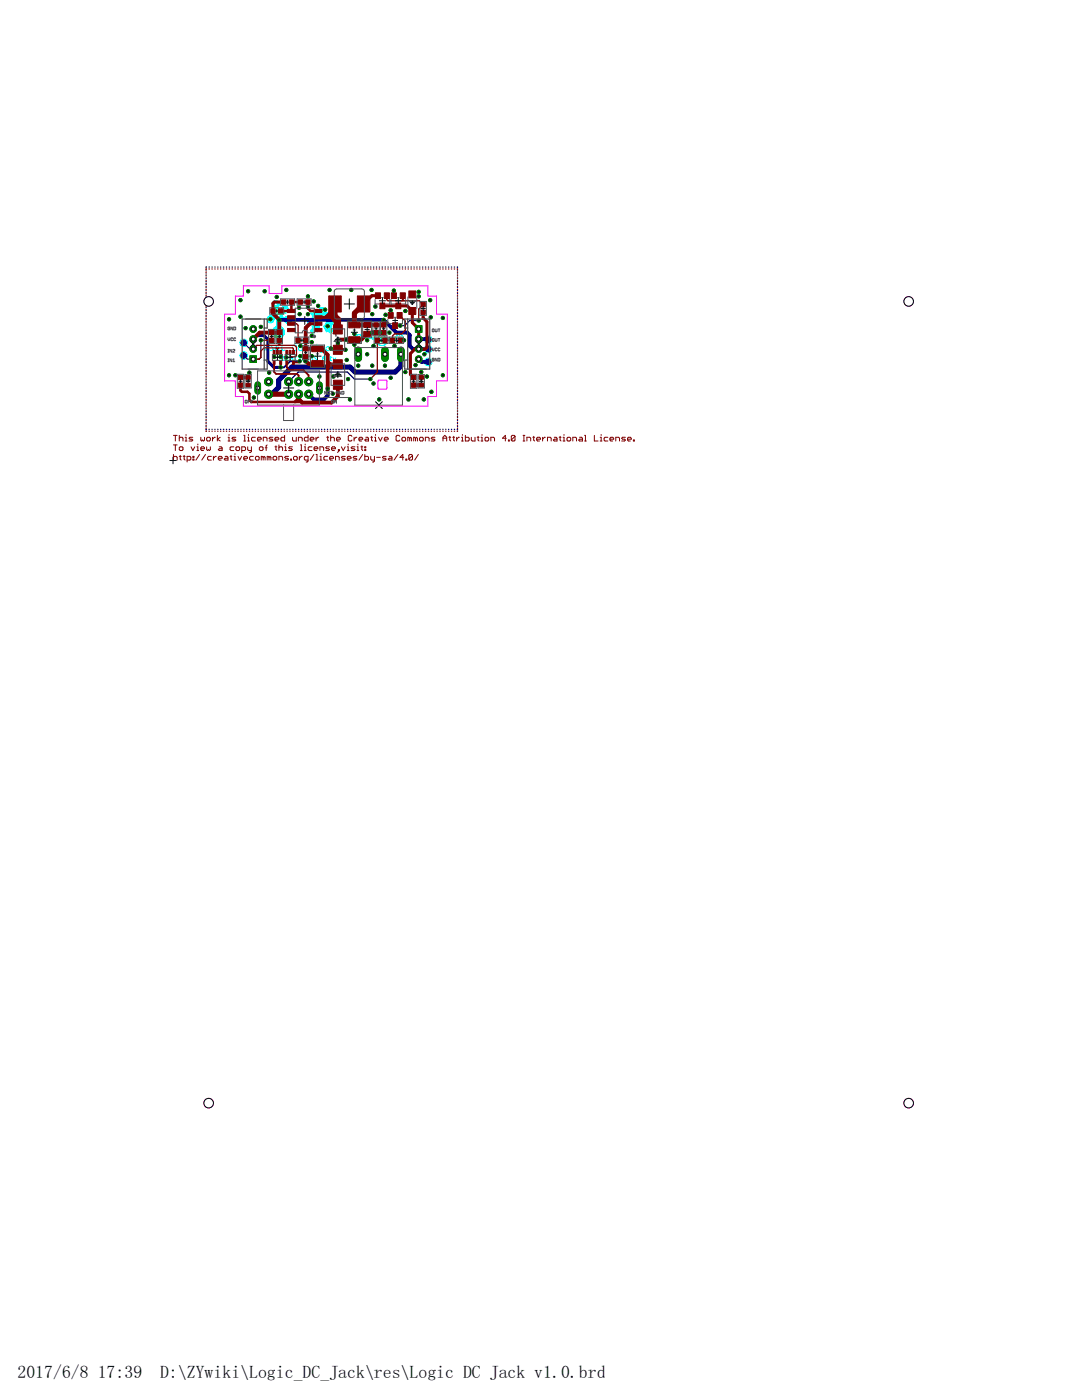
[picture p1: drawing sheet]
<svg xmlns="http://www.w3.org/2000/svg" width="216mm" height="279mm" viewBox="0 0 216 279" stroke-linecap="round" stroke-linejoin="round" font-family="sans-serif">
<defs><g id="words">
<g font-size="3.5">
<text x="3.5" y="274.9">2017/6/8</text>
<text x="19.5" y="274.9">17:39</text>
<text x="31.9" y="274.9">D:\ZYwiki\Logic_DC_Jack\res\Logic DC Jack v1.0.brd</text>
</g>
</g></defs>
<g fill="none" stroke="#000" stroke-width=".2">
<path d="M48.3 71h.6M48.3 68.4h.6M48.6 68.1v.6M48.6 70.7v.5M55.1 66.5h1M55.6 66v1M66.4 66.5h1.2M67 65.9v1.2M85.1 67.8h.7M85.1 69.7h.7M85.1 72.2h.7M85.4 67.4v.8"/>
<path d="M85.4 69.4v.6M85.4 71.9v.7"/>
</g>
<g fill="none" stroke="#0ff" stroke-width=".2">
<path d="M52.8 69.2l.5 .4-.5 .4M53.3 68.9v1.1M53.7 69.2h.6l.2 .2v.4l-.2 .2h-.6M55.5 69.2h-.4l-.2 .2v.6h.6l.1-.2-.1-.2h-.6M56.1 68.9h.4M56.2 71.1h.5v.4l-.2-.1-.3 .1 .2 .4 .3-.1M56.3 68.9v.9l.2 .2 .3-.2M57 71.9h.6M57.6 71.4l-.3-.3v.8M57.9 71.3l.1 .6 .4-.1M57.9 71.3l.4-.2 .1 .2v.5M57.9 71.3l.5 .5"/>
<path d="M58.4 69l.2-.1h.4l.2 .1v.8l-.2 .2h-.4l-.2-.2M59.2 71.3l-.1-.2-.4 .2 .5 .6h-.5M59.5 71.1l.5 .8M59.6 69l.2-.1h.5v1.1h-.5l-.2-.2zM60.3 71.6l.6-.1v.3l-.4 .1zM60.3 71.1l.6 .4M61.4 64.5h1.8M61.4 64.3h1.8M61.4 64.2h1.8M61.4 64.1h1.8M61.4 64h1.8M61.7 71.3l-.2-.2-.4 .2 .6 .6h-.6"/>
<path d="M61.9 69.2h.6l.2 .2v.4l-.2 .2h-.6M62 71.1l.5 .8M62.1 63.9h1.2M62.1 63.8l-.7 .1v.7l.7 .1 .3 .7-.4 .6 .4 .5 .7-.4 .2 .1 .5-1.1M62.1 66h.8M62.1 62.5h.9M62.1 62.4h.7M62.1 65.9h1.2M62.2 62.7h4.1M62.2 64.6l.3 .9-.4 .5 .4 .4 .5-.4 .2 .1 .5-1M62.2 66.1h.6M62.2 65.8h1.2"/>
<path d="M62.2 64.7h1.1M62.3 63.7h1.1M62.3 62.8h3.9M62.3 64.8h1.2M62.3 63.6h1.1M62.3 64.9h1.3M62.3 62.9h3.8M62.3 62.3h.3M62.3 65.7h1.2M62.3 65.1h1.4M62.4 66.3h.2M62.4 63.5h1.1"/>
<path d="M62.4 65.2h1.3M62.4 63h3.6M62.4 63.4h1.2M62.4 63.2l-.3 .6M62.4 65.6h1.1M62.4 65.3h1.2M62.4 63.1h3.5M62.4 65.4h1.2M62.4 63.2h1.6M63 66h.3M63.1 70h.4M63.2 62.5h2"/>
<path d="M63.2 64.6l.5 .5M63.3 68.7v.2M63.3 71.3l-.1-.2-.4 .2 .5 .6h-.5M63.5 69.2h-.2v.8M63.6 62.4h1.3M63.6 63.3l-.4 .7v.6M63.6 63.3l.6-.1 .8 .3h-.1l.4 .6M63.7 62.2l-.6 .3-.7-.5-.4 .5 .4 .7M63.7 62.2l.2-.8h.6l.2 .8M63.8 65.1a.94 .94 0 0 1-.3-1.5 .94 .94 0 0 1 1.4 0 .94 .94 0 0 1-.3 1.5M63.9 62.3v-.7h.6l.1 .6h-.1l.8 .4 .7-.4 .4 .4-.5 .5 .2 .7 .8 .2v.6M63.9 62.3l-.8 .3-.6-.4-.4 .2 .4 .8-.3 .6-.8 .2v.6h1.8"/>
<path d="M63.9 62.3h.8M63.9 62.2h.7M63.9 62h.7M63.9 61.9h.7M63.9 61.8h.6M63.9 61.7h.6M63.9 70h.5l.2-.2v-.4l-.2-.2h-.5v1l.3 .2M64.4 63.2h1.6M64.4 71.3l.1 .6 .4-.1M64.4 71.3l.4-.2 .1 .7M64.4 71.3l.5 .5M64.7 62.2l.6 .3 .7-.5 .4 .5-.4 .7 .3 .6"/>
<path d="M64.7 63.4h1.3M64.8 65.2h1.2M64.8 65.1h1.2M64.8 65.3h1.1M64.9 65.4h1M64.9 63.5h1.1M64.9 65.6h1.1M64.9 64.9h1.2M65 65.7h1.1M65 63.6h1.1M65 65.8h1.1M65 64.8h1.1"/>
<path d="M65 69.4l.2-.2h.4l.2 .2v.4l-.2 .2h-.4l-.2-.2zM65 65.9h1.2M65 64.7h1.2M65 63.7h1.1M65.1 64.6h1.5M65.1 66h.2M65.1 63.9h1.2M65.1 64.5h1.8l-.8 .2-.2 .7 .4 .6-.4 .4-.5-.4-.3 .1-.4-1 .3-.2M65.2 64.3h1.7M65.2 64h1.7M65.2 71.8l.1 .1zM65.2 64.2h1.7"/>
<path d="M65.3 64.1l-.3 .8M65.3 64.1h1.6M65.3 62.5h1.1M65.4 66h.9M65.6 62.4h.7M65.6 66.1h.5M65.6 71.9h.6M65.7 66.3h.3M65.8 62.3h.3M66.2 71.4l-.3-.3v.8M66.3 63.8l.7 .1v.7l-.7 .1-.3 .7 .4 .6-.4 .5-.6-.4-.3 .1-.5-1.1M66.5 71.4l.2 .5 .3-.5"/>
<path d="M67 68.9v1.1h-.8M71.1 67.5h1M72.4 67.5h2.3M74.3 67.3l.4 .2M74.7 67.5l-.4 .3M76.1 67.5h.2M76.1 67.5l.1 .1 .1-.1M76.1 67.5l.1-.1 .1 .1M76.9 67.5h2.1M76.9 67.5l.4 .3M77.2 66.5a1.44 1.44 0 0 0-2 0 1.44 1.44 0 0 0 0 2 1.44 1.44 0 0 0 2 0M77.3 67.3l-.4 .2"/>
<path d="M79.2 67.5h1M79.7 67v1"/>
<circle cx="48.6" cy="68.4" r=".76"/>
<circle cx="48.6" cy="71" r=".76"/>
<circle cx="71.6" cy="67.5" r=".74"/>
<circle cx="76.2" cy="67.5" r=".68"/>
<circle cx="79.7" cy="67.5" r=".74"/>
<circle cx="85.4" cy="69.7" r=".76"/>
<circle cx="85.4" cy="67.8" r=".76"/>
<circle cx="85.4" cy="72.2" r=".76"/>
</g>
<g fill="#0ff" stroke="#0ff" stroke-width=".2">
<path d="M76 67.4h.4v.3l-.3 .1-.2-.3 .2-.1 .2 .1-.2 .1-.2-.1z" fill-rule="evenodd"/>
<path d="M76 67.4h.4v.3l-.3 .1-.2-.3 .2-.1 .2 .1-.2 .1-.2-.1z" fill-rule="evenodd"/>
</g>
<g fill="#0ff" stroke="#0ff" stroke-width=".2">
<path d="M55.3 67.4l.5 .1z"/>
<path d="M55.2 67.4h.7z"/>
<path d="M55.1 67.4h.9z"/>
<path d="M55 67.3l1.1 .1z"/>
<path d="M54.9 67.3h1.2z"/>
<path d="M54.9 67.3h1.3z"/>
<path d="M54.9 67.2l1.3 .1z"/>
<path d="M54.8 67.2h1.5z"/>
<path d="M54.8 67.1l1.5 .1z"/>
<path d="M54.7 67.1l1.6 .1z"/>
<path d="M54.7 67.1h1.7z"/>
<path d="M54.7 67l1.7 .1z"/>
<path d="M54.6 67l1.9 .1z"/>
<path d="M54.6 67h1.9z"/>
<path d="M54.6 66.9l1.9 .1z"/>
<path d="M54.5 66.9h2z"/>
<path d="M54.5 66.9h2.1z"/>
<path d="M54.5 66.8l2.1 .1z"/>
<path d="M55.6 66.8l1 .1z"/>
<path d="M54.5 66.8l1 .1z"/>
<path d="M55.7 66.8h.9z"/>
<path d="M54.5 66.8h.9z"/>
<path d="M55.8 66.8h.8z"/>
<path d="M54.5 66.8h.8z"/>
<path d="M55.8 66.7l.8 .1z"/>
<path d="M54.5 66.7l.8 .1z"/>
<path d="M55.9 66.7l.7 .1z"/>
<path d="M54.4 66.7l.8 .1z"/>
<path d="M55.9 66.7h.7z"/>
<path d="M54.5 66.7h.7z"/>
<path d="M55.9 66.7h.8z"/>
<path d="M54.4 66.7h.8z"/>
<path d="M55.9 66.6l.8 .1z"/>
<path d="M54.4 66.6l.7 .1z"/>
<path d="M56 66.6l.7 .1z"/>
<path d="M56 66.6h.7z"/>
<path d="M54.4 66.6h.7z"/>
<path d="M56 66.5l.7 .1z"/>
<path d="M54.4 66.5l.7 .1z"/>
<path d="M56 66.5h.7z"/>
<path d="M54.4 66.5h.7z"/>
<path d="M54.4 66.5h.6z"/>
<path d="M56 66.4l.7 .1z"/>
<path d="M54.4 66.4l.6 .1z"/>
<path d="M56.1 66.4h.6z"/>
<path d="M54.4 66.4h.6z"/>
<path d="M54.4 66.4h.7z"/>
<path d="M56.1 66.3l.6 .1z"/>
<path d="M54.4 66.3l.6 .1z"/>
<path d="M56.1 66.3h.6z"/>
<path d="M54.4 66.3h.6z"/>
<path d="M56.1 66.2l.6 .1z"/>
<path d="M54.4 66.2l.6 .1z"/>
<path d="M56.1 66.2h.6z"/>
<path d="M54.4 66.2h.6z"/>
<path d="M56.1 66.1l.6 .1z"/>
<path d="M54.4 66.1l.6 .1z"/>
<path d="M56 66.1l.7 .1z"/>
<path d="M56 66.1h.7z"/>
<path d="M54.4 66.1h.6z"/>
<path d="M54.4 66.1h.7z"/>
<path d="M56 66l.7 .1z"/>
<path d="M54.4 66l.7 .1z"/>
<path d="M56 66h.7z"/>
<path d="M54.4 66h.7z"/>
<path d="M55.9 65.9l.8 .1z"/>
<path d="M54.4 65.9l.8 .1z"/>
<path d="M55.9 65.9h.7z"/>
<path d="M54.5 65.9h.7z"/>
<path d="M55.8 65.8l.8 .1z"/>
<path d="M54.5 65.8l.7 .1z"/>
<path d="M54.5 65.8l.8 .1z"/>
<path d="M55.8 65.8h.8z"/>
<path d="M54.5 65.8h.8z"/>
<path d="M55.7 65.8h.9z"/>
<path d="M54.5 65.8h.9z"/>
<path d="M54.5 65.7l2.1 .1z"/>
<path d="M54.6 65.7h2z"/>
<path d="M54.5 65.7h2z"/>
<path d="M54.6 65.6l1.9 .1z"/>
<path d="M54.6 65.6h1.9z"/>
<path d="M54.7 65.6h1.8z"/>
<path d="M54.7 65.5l1.7 .1z"/>
<path d="M54.7 65.5h1.7z"/>
<path d="M54.7 65.4l1.6 .1z"/>
<path d="M54.8 65.4l1.5 .1z"/>
<path d="M54.8 65.4h1.5z"/>
<path d="M54.9 65.3l1.3 .1z"/>
<path d="M54.9 65.3h1.3z"/>
<path d="M55 65.3h1.1z"/>
<path d="M55 65.2l1.1 .1z"/>
<path d="M55.1 65.2l.9 .1z"/>
<path d="M55.1 65.2h.9z"/>
<path d="M55.2 65.1l.8 .1z"/>
<path d="M55.2 65.1h.7z"/>
<path d="M55.2 65l.8 .1z"/>
<path d="M55.2 65h.7z"/>
<path d="M55.3 65h.6z"/>
<path d="M55.3 64.9l.6 .1z"/>
<path d="M55.3 64.9h.6z"/>
<path d="M55.3 64.8l.6 .1z"/>
<path d="M55.3 64.8h.6z"/>
<path d="M55.3 64.7l.6 .1z"/>
<path d="M55.3 64.7h.6z"/>
<path d="M55.3 64.6l.6 .1z"/>
<path d="M55.3 64.6h.6z"/>
<path d="M55.3 64.5l.6 .1z"/>
<path d="M55.3 64.5h.6z"/>
<path d="M57.3 64.5h.3z"/>
<path d="M57.2 64.4l.5 .1z"/>
<path d="M55.3 64.4l.6 .1z"/>
<path d="M57.1 64.4l.6 .1z"/>
<path d="M57.1 64.4h.7z"/>
<path d="M55.3 64.4h.6z"/>
<path d="M53.8 64.4h.3z"/>
<path d="M57 64.3l.8 .1z"/>
<path d="M55.3 64.3l.6 .1z"/>
<path d="M53.7 64.3l.5 .1z"/>
<path d="M57 64.3l.9 .1z"/>
<path d="M55.3 64.3l.7 .1z"/>
<path d="M53.7 64.3l.6 .1z"/>
<path d="M57 64.3h.9z"/>
<path d="M55.3 64.3h.7z"/>
<path d="M53.6 64.3h.7z"/>
<path d="M53.6 64.3h.8z"/>
<path d="M56.9 64.2l1.1 .1z"/>
<path d="M55.3 64.2l.7 .1z"/>
<path d="M53.6 64.2l.8 .1z"/>
<path d="M53.5 64.2l.9 .1z"/>
<path d="M56.9 64.2h1.1z"/>
<path d="M55.3 64.2h.7z"/>
<path d="M53.5 64.2h1z"/>
<path d="M53.4 64.2h1.1z"/>
<path d="M57.5 64.1l.5 .1z"/>
<path d="M56.9 64.1l.5 .1z"/>
<path d="M55.3 64.1l.7 .1z"/>
<path d="M53.4 64.1l1.1 .1z"/>
<path d="M57.6 64.1h.4z"/>
<path d="M56.8 64.1h.5z"/>
<path d="M55.3 64.1h.7z"/>
<path d="M53.4 64.1h1.1z"/>
<path d="M57.6 64.1h.5z"/>
<path d="M57.7 64.1h.4z"/>
<path d="M56.8 64.1h.4z"/>
<path d="M54 64.1h.6z"/>
<path d="M53.4 64.1h.5z"/>
<path d="M57.7 64l.4 .1z"/>
<path d="M56.8 64l.4 .1z"/>
<path d="M55.3 64l.7 .1z"/>
<path d="M54.1 64l.5 .1z"/>
<path d="M53.4 64l.4 .1z"/>
<path d="M57.7 64h.4z"/>
<path d="M56.8 64h.4z"/>
<path d="M55.3 64h.7z"/>
<path d="M54.1 64h.5z"/>
<path d="M53.4 64h.4z"/>
<path d="M54.2 64h.4z"/>
<path d="M57.7 63.9l.4 .1z"/>
<path d="M56.8 63.9l.3 .1z"/>
<path d="M55.3 63.9l.7 .1z"/>
<path d="M54.2 63.9l.4 .1z"/>
<path d="M53.3 63.9l.4 .1z"/>
<path d="M57.8 63.9l.3 .1z"/>
<path d="M57.8 63.9h.3z"/>
<path d="M56.8 63.9h.3z"/>
<path d="M55.3 63.9h.7z"/>
<path d="M54.3 63.9h.3z"/>
<path d="M53.3 63.9h.4z"/>
<path d="M57.8 63.8l.3 .1z"/>
<path d="M56.8 63.8l.3 .1z"/>
<path d="M55.3 63.8l.7 .1z"/>
<path d="M54.3 63.8l.3 .1z"/>
<path d="M53.3 63.8l.4 .1z"/>
<path d="M54.3 63.8l.4 .1z"/>
<path d="M57.8 63.8h.3z"/>
<path d="M56.8 63.8h.3z"/>
<path d="M55.3 63.8h.7z"/>
<path d="M54.3 63.8h.4z"/>
<path d="M53.3 63.8h.3z"/>
<path d="M56.7 63.8h.4z"/>
<path d="M57.8 63.7l.3 .1z"/>
<path d="M56.7 63.7l.4 .1z"/>
<path d="M55.3 63.7l.7 .1z"/>
<path d="M54.3 63.7l.4 .1z"/>
<path d="M53.3 63.7l.3 .1z"/>
<path d="M57.8 63.7h.3z"/>
<path d="M56.7 63.7h.4z"/>
<path d="M55.3 63.7h.7z"/>
<path d="M54.3 63.7h.4z"/>
<path d="M53.3 63.7h.3z"/>
<path d="M57.7 63.7h.4z"/>
<path d="M57.7 63.6l.4 .1z"/>
<path d="M56.6 63.6l.6 .1z"/>
<path d="M55.3 63.6l.7 .1z"/>
<path d="M54.3 63.6l.4 .1z"/>
<path d="M53.3 63.6l.4 .1z"/>
<path d="M57.7 63.6h.4z"/>
<path d="M56.6 63.6h.6z"/>
<path d="M55.3 63.6h.7z"/>
<path d="M54.3 63.6h.4z"/>
<path d="M53.3 63.6h.4z"/>
<path d="M56.5 63.6h.7z"/>
<path d="M55.2 63.6h.8z"/>
<path d="M57.6 63.5l.5 .1z"/>
<path d="M56.4 63.5l.8 .1z"/>
<path d="M55.2 63.5l.8 .1z"/>
<path d="M54.2 63.5l.6 .1z"/>
<path d="M53.3 63.5l.4 .1z"/>
<path d="M57.6 63.5l.4 .1z"/>
<path d="M56.3 63.5l1 .1z"/>
<path d="M55.2 63.5l.9 .1z"/>
<path d="M57.5 63.5h.5z"/>
<path d="M56.2 63.5h1.2z"/>
<path d="M55.1 63.5h1z"/>
<path d="M54.2 63.5h.7z"/>
<path d="M53.4 63.5h.3z"/>
<path d="M55.1 63.5h2.9z"/>
<path d="M54.1 63.5h.8z"/>
<path d="M53.4 63.5h.4z"/>
<path d="M55.1 63.4l2.9 .1z"/>
<path d="M54.1 63.4l.9 .1z"/>
<path d="M53.4 63.4l.4 .1z"/>
<path d="M54 63.4l4 .1z"/>
<path d="M53.4 63.4l.5 .1z"/>
<path d="M53.4 63.4h4.6z"/>
<path d="M56.9 63.4h1.1z"/>
<path d="M53.4 63.4h3.3z"/>
<path d="M57 63.3l.9 .1z"/>
<path d="M55.7 63.3l.9 .1z"/>
<path d="M53.4 63.3l2.2 .1z"/>
<path d="M55.8 63.3l.8 .1z"/>
<path d="M53.4 63.3l2.1 .1z"/>
<path d="M57 63.3h.9z"/>
<path d="M55.8 63.3h.7z"/>
<path d="M54.6 63.3h.9z"/>
<path d="M53.5 63.3h1z"/>
<path d="M57 63.3h.8z"/>
<path d="M55.8 63.3h.6z"/>
<path d="M54.7 63.3h.7z"/>
<path d="M57.1 63.2l.7 .1z"/>
<path d="M55.9 63.2l.4 .1z"/>
<path d="M54.8 63.2l.6 .1z"/>
<path d="M53.5 63.2l.9 .1z"/>
<path d="M57.1 63.2h.7z"/>
<path d="M55.9 63.2h.4z"/>
<path d="M54.8 63.2h.6z"/>
<path d="M53.6 63.2h.8z"/>
<path d="M57.2 63.2h.5z"/>
<path d="M54.9 63.2h.5z"/>
<path d="M54.9 63.2h.4z"/>
<path d="M53.6 63.2h.7z"/>
<path d="M57.4 63.1l.1 .1z"/>
<path d="M56 63.1l.3 .1z"/>
<path d="M54.9 63.1l.5 .1z"/>
<path d="M53.7 63.1l.6 .1z"/>
<path d="M56 63.1h.3z"/>
<path d="M55 63.1h.4z"/>
<path d="M53.7 63.1h.6z"/>
<path d="M55 63.1h.3z"/>
<path d="M53.8 63.1h.4z"/>
<path d="M53.9 63.1h.2z"/>
<path d="M56 63l.3 .1z"/>
<path d="M55 63l.3 .1z"/>
<path d="M56 63h.3z"/>
<path d="M55 63h.3z"/>
<path d="M56 62.9l.3 .1z"/>
<path d="M55 62.9l.3 .1z"/>
<path d="M55.9 62.9h.4z"/>
<path d="M55 62.9h.4z"/>
<path d="M55.9 62.8l.4 .1z"/>
<path d="M55 62.8l.4 .1z"/>
<path d="M55.9 62.8h.4z"/>
<path d="M55 62.8h.4z"/>
<path d="M55.8 62.8h.5z"/>
<path d="M55.8 62.7l.4 .1z"/>
<path d="M55 62.7l.5 .1z"/>
<path d="M55.7 62.7h.6z"/>
<path d="M55 62.7h.6z"/>
<path d="M55 62.7h1.3z"/>
<path d="M55.1 62.7h1.2z"/>
<path d="M55.1 62.6l1.2 .1z"/>
<path d="M55.1 62.6h1.2z"/>
<path d="M55.1 62.5l1.2 .1z"/>
<path d="M55.2 62.5l1.1 .1z"/>
<path d="M55.2 62.5h1.2z"/>
<path d="M55.3 62.4l1.2 .1z"/>
<path d="M56.7 62.4l.3 .1z"/>
<path d="M56 62.4l.5 .1z"/>
<path d="M55.3 62.4l.6 .1z"/>
<path d="M56.1 62.4h1z"/>
<path d="M55.3 62.4h.6z"/>
<path d="M55.4 62.4h.4z"/>
<path d="M56.1 62.3l1.1 .1z"/>
<path d="M55.4 62.3l.3 .1z"/>
<path d="M56.2 62.3l1.1 .1z"/>
<path d="M55.4 62.3l.2 .1z"/>
<path d="M56.2 62.3h1.1z"/>
<path d="M55.3 62.3h.3z"/>
<path d="M56.2 62.2l1.1 .1z"/>
<path d="M55.3 62.2l.3 .1z"/>
<path d="M56.2 62.2h1.2z"/>
<path d="M55.3 62.2h.3z"/>
<path d="M56.2 62.1l1.2 .1z"/>
<path d="M55.3 62.1l.3 .1z"/>
<path d="M56.2 62.1h1.2z"/>
<path d="M55.3 62.1h.3z"/>
<path d="M57 62.1h.4z"/>
<path d="M56.2 62.1h.5z"/>
<path d="M57 62l.5 .1z"/>
<path d="M56.2 62l.5 .1z"/>
<path d="M55.3 62l.3 .1z"/>
<path d="M56.2 62l.4 .1z"/>
<path d="M55.2 62l.3 .1z"/>
<path d="M57.1 62h.4z"/>
<path d="M56.2 62h.4z"/>
<path d="M55.2 62h.3z"/>
<path d="M57.1 61.9l.4 .1z"/>
<path d="M56.2 61.9l.4 .1z"/>
<path d="M55.2 61.9l.3 .1z"/>
<path d="M57.1 61.9h.4z"/>
<path d="M56.2 61.9h.4z"/>
<path d="M55.2 61.9h.3z"/>
<path d="M57.2 61.9h.3z"/>
<path d="M56.2 61.9h.3z"/>
<path d="M57.2 61.8l.3 .1z"/>
<path d="M56.2 61.8l.3 .1z"/>
<path d="M55.2 61.8l.3 .1z"/>
<path d="M57.2 61.8h.3z"/>
<path d="M56.2 61.8h.3z"/>
<path d="M55.2 61.8h.3z"/>
<path d="M57.2 61.7l.3 .1z"/>
<path d="M56.2 61.7l.3 .1z"/>
<path d="M55.2 61.7l.3 .1z"/>
<path d="M57.2 61.7h.3z"/>
<path d="M56.2 61.7h.3z"/>
<path d="M55.2 61.7h.3z"/>
<path d="M55.1 61.7h.3z"/>
<path d="M57.1 61.6l.4 .1z"/>
<path d="M56.2 61.6l.4 .1z"/>
<path d="M55.1 61.6l.3 .1z"/>
<path d="M57.1 61.6h.4z"/>
<path d="M56.2 61.6h.4z"/>
<path d="M55.1 61.6h.3z"/>
<path d="M57.1 61.5l.4 .1z"/>
<path d="M56.2 61.5l.4 .1z"/>
<path d="M55.1 61.5l.3 .1z"/>
<path d="M57 61.5l.5 .1z"/>
<path d="M56.2 61.5l.5 .1z"/>
<path d="M57 61.5h.4z"/>
<path d="M56.2 61.5h.5z"/>
<path d="M55.1 61.5h.3z"/>
<path d="M56.9 61.4l.5 .1z"/>
<path d="M56.3 61.4l.5 .1z"/>
<path d="M55.1 61.4l.3 .1z"/>
<path d="M56.2 61.4l1.2 .1z"/>
<path d="M56.3 61.4h1.1z"/>
<path d="M55 61.4h.4z"/>
<path d="M54.9 61.4h.5z"/>
<path d="M56.3 61.3l1 .1z"/>
<path d="M54.8 61.3l.6 .1z"/>
<path d="M56.4 61.3h.9z"/>
<path d="M54.8 61.3h.6z"/>
<path d="M54.7 61.3h.7z"/>
<path d="M56.4 61.2l.8 .1z"/>
<path d="M54.6 61.2l.8 .1z"/>
<path d="M56.5 61.2h.7z"/>
<path d="M54.6 61.2h.9z"/>
<path d="M56.6 61.2h.5z"/>
<path d="M54.5 61.2h1z"/>
<path d="M56.6 61.1l.4 .1z"/>
<path d="M54.5 61.1l1 .1z"/>
<path d="M56.7 61.1l.2 .1z"/>
<path d="M54.5 61.1l1.1 .1z"/>
<path d="M54.5 61.1h1.1z"/>
<path d="M54.5 61l1.1 .1z"/>
<path d="M54.4 61l1.2 .1z"/>
<path d="M55.1 61h.5z"/>
<path d="M54.4 61h.6z"/>
<path d="M55.2 61h.4z"/>
<path d="M54.4 61h.5z"/>
<path d="M55.2 60.9l.4 .1z"/>
<path d="M54.4 60.9l.5 .1z"/>
<path d="M55.3 60.9l.4 .1z"/>
<path d="M54.4 60.9l.4 .1z"/>
<path d="M55.3 60.9h.4z"/>
<path d="M54.4 60.9h.4z"/>
<path d="M55.4 60.8l.3 .1z"/>
<path d="M54.4 60.8l.4 .1z"/>
<path d="M55.4 60.8h.3z"/>
<path d="M54.4 60.8h.3z"/>
<path d="M55.4 60.7l.3 .1z"/>
<path d="M54.4 60.7l.3 .1z"/>
<path d="M55.4 60.7h.3z"/>
<path d="M54.4 60.7h.3z"/>
<path d="M55.4 60.6l.3 .1z"/>
<path d="M54.4 60.6l.3 .1z"/>
<path d="M55.4 60.6h.3z"/>
<path d="M54.4 60.6h.3z"/>
<path d="M55.4 60.5l.3 .1z"/>
<path d="M54.4 60.5l.4 .1z"/>
<path d="M55.3 60.5l.4 .1z"/>
<path d="M55.3 60.5h.4z"/>
<path d="M54.4 60.5h.4z"/>
<path d="M55.3 60.4l.4 .1z"/>
<path d="M54.4 60.4l.4 .1z"/>
<path d="M55.2 60.4l.4 .1z"/>
<path d="M54.4 60.4l.5 .1z"/>
<path d="M55.2 60.4h.4z"/>
<path d="M54.4 60.4h.5z"/>
<path d="M55.1 60.4h.5z"/>
<path d="M54.4 60.4h.6z"/>
<path d="M54.4 60.3l1.2 .1z"/>
<path d="M54.5 60.3h1.1z"/>
<path d="M54.5 60.2l1 .1z"/>
<path d="M54.6 60.2h.9z"/>
<path d="M54.6 60.1l.8 .1z"/>
<path d="M54.7 60.1l.7 .1z"/>
<path d="M54.7 60.1h.6z"/>
<path d="M54.8 60l.5 .1z"/>
<path d="M54.9 60l.3 .1z"/>
</g>
<g fill="#000080" stroke="#000080" stroke-width=".2">
<circle cx="48.6" cy="71" r=".57"/>
<circle cx="48.6" cy="68.4" r=".57"/>
<circle cx="85.4" cy="67.8" r=".57"/>
<circle cx="85.4" cy="69.7" r=".57"/>
<circle cx="85.4" cy="72.2" r=".57"/>
</g>
<g fill="none" stroke="#000080" stroke-width=".25">
<path d="M41.1 53.9v.1M41.1 54.5h.1M41.1 55v.1M41.1 55.6v.1M41.1 56.2v.1M41.1 56.8h.1M41.1 57.3v.1M41.1 57.9v.1M41.1 58.5v.1M41.1 59.1h.1M41.1 59.6v.1M41.2 53.3l-.1 .1"/>
<path d="M41.7 53.3h.1M42.3 53.3h.1M42.9 53.3h.1M43.4 53.3h.1M44 53.3h.1M44.6 53.3h.1M45.2 53.3h.1M45.7 53.3h.1M46.3 53.3h.1M46.9 53.3h.1M47.5 53.3h.1M48 53.3h.1"/>
<path d="M48.6 53.3h.1M49.2 53.3h.1M49.8 53.3h.1M50.3 53.3h.1M50.9 53.3h.1M51.5 53.3h.1M52.1 53.3h.1M52.6 53.3h.1M53.2 53.3h.1M53.8 53.3h.1M54.4 53.3h.1M54.9 53.3h.1"/>
<path d="M55.5 53.3h.1M56.1 53.3h.1M56.7 53.3h.1M57.3 53.3h.1M57.8 53.3h.1M58.4 53.3h.1M59 53.3h.1M59.6 53.3h.1M60.1 53.3h.1M60.7 53.3h.1M61.3 53.3h.1M61.8 53.3h.1"/>
<path d="M62.4 53.3h.1M63 53.3h.1M63.6 53.3h.1M64.2 53.3h.1M64.7 53.3h.1M65.3 53.3h.1M65.9 53.3h.1M66.5 53.3h.1M67 53.3h.1M67.6 53.3h.1M68.2 53.3h.1M68.8 53.3h.1"/>
<path d="M69.3 53.3h.1M69.9 53.3h.1M70.5 53.3h.1M71.1 53.3h.1M71.6 53.3h.1M72.2 53.3h.1M72.8 53.3h.1M73.4 53.3h.1M74 53.3h.1M74.5 53.3h.1M75.1 53.3h.1M75.7 53.3h.1"/>
<path d="M76.2 53.3h.1M76.8 53.3h.1M77.4 53.3h.1M78 53.3h.1M78.5 53.3h.1M79.1 53.3h.1M79.7 53.3h.1M80.3 53.3h.1M80.9 53.3h.1M81.4 53.3h.1M82 53.3h.1M82.6 53.3h.1"/>
<path d="M83.2 53.3h.1M83.7 53.3h.1M84.3 53.3h.1M84.9 53.3h.1M85.5 53.3h.1M86 53.3h.1M86.6 53.3h.1M87.2 53.3h.1M87.8 53.3h.1M88.3 53.3h.1M88.9 53.3h.1M89.5 53.3h.1"/>
<path d="M90.1 53.3h.1M90.6 53.3h.1M91.2 53.3l.1 .1M91.3 53.9v.1M91.3 54.5h.1M91.3 55v.1M91.3 55.6v.1M91.3 56.2v.1M91.3 56.8h.1M91.3 57.3v.1M91.3 57.9v.1M91.3 58.5v.1"/>
<path d="M91.3 59.1h.1M91.3 59.6v.1M41.1 60.2v.1M41.1 60.8v.1M41.1 61.4h.1M41.1 62h.1M41.1 62.5v.1M41.1 63.1v.1M41.1 63.7v.1M41.1 64.3h.1M41.1 64.8v.1M41.1 65.4v.1"/>
<path d="M41.1 66v.1M41.1 66.6h.1M41.1 67.1v.1M41.1 67.7v.1M41.1 68.3v.1M41.1 68.9h.1M41.1 69.4v.1M41.1 70v.1M41.1 70.6v.1M41.1 71.2h.1M41.1 71.8h.1M41.1 72.3v.1"/>
<path d="M41.1 72.9v.1M41.1 73.5v.1M41.1 74.1h.1M41.1 74.7h.1M41.1 75.2v.1M41.1 75.8v.1M41.1 76.4v.1M41.1 77h.1M41.1 77.5v.1M41.1 78.1v.1M41.1 78.7v.1M41.1 79.3h.1"/>
<path d="M41.1 79.8v.1M52 67.9v3.4l-.3 .4h-1.2M73.9 75.6h-3.2l-1.4-1.3h-9.8l-1.9 1.9M83.5 64h-1.7l-1 1h-.9M91.3 60.2v.1M91.3 60.8v.1M91.3 61.4h.1M91.3 62h.1M91.3 62.5v.1M91.3 63.1v.1M91.3 63.7v.1M91.3 64.3h.1"/>
<path d="M91.3 64.8v.1M91.3 65.4v.1M91.3 66v.1M91.3 66.6h.1M91.3 67.1v.1M91.3 67.7v.1M91.3 68.3v.1M91.3 68.9h.1M91.3 69.4v.1M91.3 70v.1M91.3 70.6v.1M91.3 71.2h.1"/>
<path d="M91.3 71.8h.1M91.3 72.3v.1M91.3 72.9v.1M91.3 73.5v.1M91.3 74.1h.1M91.3 74.7h.1M91.3 75.2v.1M91.3 75.8v.1M91.3 76.4v.1M91.3 77h.1M91.3 77.5v.1M91.3 78.1v.1"/>
<path d="M91.3 78.7v.1M91.3 79.3h.1M91.3 79.8v.1M41.1 85.6l.1 .1M41.1 80.4v.1M41.1 81v.1M41.1 81.6h.1M41.1 82.1v.1M41.1 82.7v.1M41.1 83.3v.1M41.1 83.9h.1M41.1 84.5h.1"/>
<path d="M41.1 85v.1M41.7 85.7h.1M42.3 85.7h.1M42.9 85.7h.1M43.4 85.7h.1M44 85.7h.1M44.6 85.7h.1M45.2 85.7h.1M45.7 85.7h.1M46.3 85.7h.1M46.9 85.7h.1M47.5 85.7h.1"/>
<path d="M48 85.7h.1M48.6 85.7h.1M49.2 85.7h.1M49.8 85.7h.1M50.3 85.7h.1M50.9 85.7h.1M51.5 85.7h.1M52.1 85.7h.1M52.6 85.7h.1M53.2 85.7h.1M53.8 85.7h.1M54.4 85.7h.1"/>
<path d="M54.9 85.7h.1M55.5 85.7h.1M56.1 85.7h.1M56.7 85.7h.1M57.3 85.7h.1M57.8 85.7h.1M58.4 85.7h.1M59 85.7h.1M59.6 85.7h.1M60.1 85.7h.1M60.7 85.7h.1M61.3 85.7h.1"/>
<path d="M61.8 85.7h.1M62.4 85.7h.1M63 85.7h.1M63.6 85.7h.1M64.2 85.7h.1M64.7 85.7h.1M65.3 85.7h.1M65.9 85.7h.1M66.5 85.7h.1M67 85.7h.1M67.6 85.7h.1M68.2 85.7h.1"/>
<path d="M68.8 85.7h.1M69.3 85.7h.1M69.9 85.7h.1M70.5 85.7h.1M71.1 85.7h.1M71.6 85.7h.1M72.2 85.7h.1M72.8 85.7h.1M73.4 85.7h.1M74 85.7h.1M74.5 85.7h.1M75.1 85.7h.1"/>
<path d="M75.7 85.7h.1M76.2 85.7h.1M76.8 85.7h.1M77.4 85.7h.1M78 85.7h.1M78.5 85.7h.1M79.1 85.7h.1M79.7 85.7h.1M80.3 85.7h.1M80.9 85.7h.1M81.4 85.7h.1M82 85.7h.1"/>
<path d="M82.6 85.7h.1M83.2 85.7h.1M83.7 85.7h.1M84.3 85.7h.1M84.9 85.7h.1M85.5 85.7h.1M86 85.7h.1M86.6 85.7h.1M87.2 85.7h.1M87.8 85.7h.1M88.3 85.7h.1M88.9 85.7h.1"/>
<path d="M89.5 85.7h.1M90.1 85.7h.1M90.6 85.7h.1M91.3 80.4v.1M91.3 81v.1M91.3 81.6h.1M91.3 82.1v.1M91.3 82.7v.1M91.3 83.3v.1M91.3 83.9h.1M91.3 84.5h.1M91.3 85v.1"/>
<path d="M91.3 85.6l-.1 .1"/>
</g>
<path d="M55.7 63.8h20.9l2.5 2.6h2.2l.5 .5v2.1l.6 .7h3M65.4 77.6v1.4l-.8 .7h-2l-1-1M83.5 71.7l.6 .5h1.3M83.5 67.7h1.8l.1 .1" fill="none" stroke="#000080" stroke-width=".76"/>
<path d="M59.8 72.1h-1.9l-1.2 1.2h-.7" fill="none" stroke="#000080" stroke-width=".36"/>
<path d="M50.5 67.7l.7-.7h1.5l.7 .7v4.4l1.3 1.2h1.3" fill="none" stroke="#000080" stroke-width=".61"/>
<path d="M48.6 71l.7 .7h1.2M48.6 68.4l1.3 1.3h.6" fill="none" stroke="#000080" stroke-width=".21"/>
<path d="M58.2 73.3l-2.6 2.6v1.4l-1.4 1.4h-.6M58.2 73.3h.1M61.6 78.7h.1M80 70.7v2.4l-1.2 1.2h-8l-1-1h-11.6" fill="none" stroke="#000080" stroke-width="1"/>
<path d="M80 69.9v1.6" fill="none" stroke="#008000" stroke-width="1.5"/>
<circle cx="80" cy="70.7" r=".4" fill="#fff" stroke="#000" stroke-width=".2"/>
<path d="M76.8 69.9v1.6" fill="none" stroke="#008000" stroke-width="1.5"/>
<circle cx="76.8" cy="70.7" r=".4" fill="#fff" stroke="#000" stroke-width=".2"/>
<path d="M71.5 69.9v1.6" fill="none" stroke="#008000" stroke-width="1.5"/>
<circle cx="71.5" cy="70.7" r=".4" fill="#fff" stroke="#000" stroke-width=".2"/>
<path d="M49.9 71h1.3v1.3h-1.3z" fill="#008000" stroke="#008000" stroke-width=".2"/>
<circle cx="50.5" cy="71.7" r=".4" fill="#fff" stroke="#000" stroke-width=".2"/>
<circle cx="50.5" cy="69.7" r=".66" fill="#008000" stroke="#008000" stroke-width=".2"/>
<circle cx="50.5" cy="69.7" r=".4" fill="#fff" stroke="#000" stroke-width=".2"/>
<circle cx="50.5" cy="67.7" r=".66" fill="#008000" stroke="#008000" stroke-width=".2"/>
<circle cx="50.5" cy="67.7" r=".4" fill="#fff" stroke="#000" stroke-width=".2"/>
<circle cx="50.5" cy="65.7" r=".66" fill="#008000" stroke="#008000" stroke-width=".2"/>
<circle cx="50.5" cy="65.7" r=".4" fill="#fff" stroke="#000" stroke-width=".2"/>
<path d="M82.9 65h1.3v1.3h-1.3z" fill="#008000" stroke="#008000" stroke-width=".2"/>
<circle cx="83.5" cy="65.7" r=".4" fill="#fff" stroke="#000" stroke-width=".2"/>
<circle cx="83.5" cy="67.7" r=".66" fill="#008000" stroke="#008000" stroke-width=".2"/>
<circle cx="83.5" cy="67.7" r=".4" fill="#fff" stroke="#000" stroke-width=".2"/>
<circle cx="83.5" cy="69.7" r=".66" fill="#008000" stroke="#008000" stroke-width=".2"/>
<circle cx="83.5" cy="69.7" r=".4" fill="#fff" stroke="#000" stroke-width=".2"/>
<circle cx="83.5" cy="71.7" r=".66" fill="#008000" stroke="#008000" stroke-width=".2"/>
<circle cx="83.5" cy="71.7" r=".4" fill="#fff" stroke="#000" stroke-width=".2"/>
<circle cx="53.6" cy="76.2" r=".8" fill="#008000" stroke="#008000" stroke-width=".2"/>
<circle cx="53.6" cy="76.2" r=".4" fill="#fff" stroke="#000" stroke-width=".2"/>
<circle cx="57.6" cy="76.2" r=".8" fill="#008000" stroke="#008000" stroke-width=".2"/>
<circle cx="57.6" cy="76.2" r=".4" fill="#fff" stroke="#000" stroke-width=".2"/>
<circle cx="59.6" cy="76.2" r=".8" fill="#008000" stroke="#008000" stroke-width=".2"/>
<circle cx="59.6" cy="76.2" r=".4" fill="#fff" stroke="#000" stroke-width=".2"/>
<circle cx="61.6" cy="76.2" r=".8" fill="#008000" stroke="#008000" stroke-width=".2"/>
<circle cx="61.6" cy="76.2" r=".4" fill="#fff" stroke="#000" stroke-width=".2"/>
<circle cx="61.6" cy="78.7" r=".8" fill="#008000" stroke="#008000" stroke-width=".2"/>
<circle cx="61.6" cy="78.7" r=".4" fill="#fff" stroke="#000" stroke-width=".2"/>
<circle cx="59.6" cy="78.7" r=".8" fill="#008000" stroke="#008000" stroke-width=".2"/>
<circle cx="59.6" cy="78.7" r=".4" fill="#fff" stroke="#000" stroke-width=".2"/>
<circle cx="57.6" cy="78.7" r=".8" fill="#008000" stroke="#008000" stroke-width=".2"/>
<circle cx="57.6" cy="78.7" r=".4" fill="#fff" stroke="#000" stroke-width=".2"/>
<circle cx="53.6" cy="78.7" r=".8" fill="#008000" stroke="#008000" stroke-width=".2"/>
<circle cx="53.6" cy="78.7" r=".4" fill="#fff" stroke="#000" stroke-width=".2"/>
<path d="M51.4 76.8v1.3" fill="none" stroke="#008000" stroke-width="1.3"/>
<circle cx="51.4" cy="77.4" r=".36" fill="#fff" stroke="#000" stroke-width=".2"/>
<path d="M63.7 76.8v1.3" fill="none" stroke="#008000" stroke-width="1.3"/>
<circle cx="63.7" cy="77.4" r=".36" fill="#fff" stroke="#000" stroke-width=".2"/>
<circle cx="68.9" cy="69.8" r=".32" fill="#008000" stroke="#008000" stroke-width=".2"/>
<circle cx="68.9" cy="69.8" r=".15" fill="#fff" stroke="#000" stroke-width=".2"/>
<circle cx="73.3" cy="67.9" r=".32" fill="#008000" stroke="#008000" stroke-width=".2"/>
<circle cx="73.3" cy="67.9" r=".15" fill="#fff" stroke="#000" stroke-width=".2"/>
<circle cx="69.1" cy="67.8" r=".32" fill="#008000" stroke="#008000" stroke-width=".2"/>
<circle cx="69.1" cy="67.8" r=".15" fill="#fff" stroke="#000" stroke-width=".2"/>
<circle cx="67.4" cy="68.4" r=".32" fill="#008000" stroke="#008000" stroke-width=".2"/>
<circle cx="67.4" cy="68.4" r=".15" fill="#fff" stroke="#000" stroke-width=".2"/>
<circle cx="66" cy="69.6" r=".32" fill="#008000" stroke="#008000" stroke-width=".2"/>
<circle cx="66" cy="69.6" r=".15" fill="#fff" stroke="#000" stroke-width=".2"/>
<circle cx="77.7" cy="66.4" r=".32" fill="#008000" stroke="#008000" stroke-width=".2"/>
<circle cx="77.7" cy="66.4" r=".15" fill="#fff" stroke="#000" stroke-width=".2"/>
<circle cx="74.3" cy="66.4" r=".32" fill="#008000" stroke="#008000" stroke-width=".2"/>
<circle cx="74.3" cy="66.4" r=".15" fill="#fff" stroke="#000" stroke-width=".2"/>
<circle cx="75.8" cy="66.4" r=".32" fill="#008000" stroke="#008000" stroke-width=".2"/>
<circle cx="75.8" cy="66.4" r=".15" fill="#fff" stroke="#000" stroke-width=".2"/>
<circle cx="78.7" cy="69" r=".32" fill="#008000" stroke="#008000" stroke-width=".2"/>
<circle cx="78.7" cy="69" r=".15" fill="#fff" stroke="#000" stroke-width=".2"/>
<circle cx="80.6" cy="67.9" r=".32" fill="#008000" stroke="#008000" stroke-width=".2"/>
<circle cx="80.6" cy="67.9" r=".15" fill="#fff" stroke="#000" stroke-width=".2"/>
<circle cx="76.9" cy="62.8" r=".32" fill="#008000" stroke="#008000" stroke-width=".2"/>
<circle cx="76.9" cy="62.8" r=".15" fill="#fff" stroke="#000" stroke-width=".2"/>
<circle cx="78.6" cy="58" r=".32" fill="#008000" stroke="#008000" stroke-width=".2"/>
<circle cx="78.6" cy="58" r=".15" fill="#fff" stroke="#000" stroke-width=".2"/>
<circle cx="83.5" cy="59.1" r=".32" fill="#008000" stroke="#008000" stroke-width=".2"/>
<circle cx="83.5" cy="59.1" r=".15" fill="#fff" stroke="#000" stroke-width=".2"/>
<circle cx="83.5" cy="58.3" r=".32" fill="#008000" stroke="#008000" stroke-width=".2"/>
<circle cx="83.5" cy="58.3" r=".15" fill="#fff" stroke="#000" stroke-width=".2"/>
<circle cx="63.5" cy="61" r=".32" fill="#008000" stroke="#008000" stroke-width=".2"/>
<circle cx="63.5" cy="61" r=".15" fill="#fff" stroke="#000" stroke-width=".2"/>
<circle cx="61.4" cy="59.1" r=".32" fill="#008000" stroke="#008000" stroke-width=".2"/>
<circle cx="61.4" cy="59.1" r=".15" fill="#fff" stroke="#000" stroke-width=".2"/>
<circle cx="62.6" cy="60.2" r=".32" fill="#008000" stroke="#008000" stroke-width=".2"/>
<circle cx="62.6" cy="60.2" r=".15" fill="#fff" stroke="#000" stroke-width=".2"/>
<circle cx="61.4" cy="61.3" r=".32" fill="#008000" stroke="#008000" stroke-width=".2"/>
<circle cx="61.4" cy="61.3" r=".15" fill="#fff" stroke="#000" stroke-width=".2"/>
<circle cx="54.7" cy="71.2" r=".32" fill="#008000" stroke="#008000" stroke-width=".2"/>
<circle cx="54.7" cy="71.2" r=".15" fill="#fff" stroke="#000" stroke-width=".2"/>
<circle cx="57.1" cy="71.3" r=".32" fill="#008000" stroke="#008000" stroke-width=".2"/>
<circle cx="57.1" cy="71.3" r=".15" fill="#fff" stroke="#000" stroke-width=".2"/>
<circle cx="56" cy="71.2" r=".32" fill="#008000" stroke="#008000" stroke-width=".2"/>
<circle cx="56" cy="71.2" r=".15" fill="#fff" stroke="#000" stroke-width=".2"/>
<circle cx="78" cy="61.9" r=".32" fill="#008000" stroke="#008000" stroke-width=".2"/>
<circle cx="78" cy="61.9" r=".15" fill="#fff" stroke="#000" stroke-width=".2"/>
<circle cx="85.2" cy="75.1" r=".32" fill="#008000" stroke="#008000" stroke-width=".2"/>
<circle cx="85.2" cy="75.1" r=".15" fill="#fff" stroke="#000" stroke-width=".2"/>
<circle cx="84.1" cy="74.3" r=".32" fill="#008000" stroke="#008000" stroke-width=".2"/>
<circle cx="84.1" cy="74.3" r=".15" fill="#fff" stroke="#000" stroke-width=".2"/>
<circle cx="49.5" cy="58.1" r=".32" fill="#008000" stroke="#008000" stroke-width=".2"/>
<circle cx="49.5" cy="58.1" r=".15" fill="#fff" stroke="#000" stroke-width=".2"/>
<circle cx="52.8" cy="58.1" r=".32" fill="#008000" stroke="#008000" stroke-width=".2"/>
<circle cx="52.8" cy="58.1" r=".15" fill="#fff" stroke="#000" stroke-width=".2"/>
<circle cx="57.1" cy="57.9" r=".32" fill="#008000" stroke="#008000" stroke-width=".2"/>
<circle cx="57.1" cy="57.9" r=".15" fill="#fff" stroke="#000" stroke-width=".2"/>
<circle cx="65.8" cy="57.9" r=".32" fill="#008000" stroke="#008000" stroke-width=".2"/>
<circle cx="65.8" cy="57.9" r=".15" fill="#fff" stroke="#000" stroke-width=".2"/>
<circle cx="74.1" cy="57.9" r=".32" fill="#008000" stroke="#008000" stroke-width=".2"/>
<circle cx="74.1" cy="57.9" r=".15" fill="#fff" stroke="#000" stroke-width=".2"/>
<circle cx="85.8" cy="59.9" r=".32" fill="#008000" stroke="#008000" stroke-width=".2"/>
<circle cx="85.8" cy="59.9" r=".15" fill="#fff" stroke="#000" stroke-width=".2"/>
<circle cx="88.4" cy="63.5" r=".32" fill="#008000" stroke="#008000" stroke-width=".2"/>
<circle cx="88.4" cy="63.5" r=".15" fill="#fff" stroke="#000" stroke-width=".2"/>
<circle cx="88.4" cy="74.9" r=".32" fill="#008000" stroke="#008000" stroke-width=".2"/>
<circle cx="88.4" cy="74.9" r=".15" fill="#fff" stroke="#000" stroke-width=".2"/>
<circle cx="86.1" cy="78.2" r=".32" fill="#008000" stroke="#008000" stroke-width=".2"/>
<circle cx="86.1" cy="78.2" r=".15" fill="#fff" stroke="#000" stroke-width=".2"/>
<circle cx="84.6" cy="79.7" r=".32" fill="#008000" stroke="#008000" stroke-width=".2"/>
<circle cx="84.6" cy="79.7" r=".15" fill="#fff" stroke="#000" stroke-width=".2"/>
<circle cx="69.8" cy="79.7" r=".32" fill="#008000" stroke="#008000" stroke-width=".2"/>
<circle cx="69.8" cy="79.7" r=".15" fill="#fff" stroke="#000" stroke-width=".2"/>
<circle cx="75.7" cy="79.7" r=".32" fill="#008000" stroke="#008000" stroke-width=".2"/>
<circle cx="75.7" cy="79.7" r=".15" fill="#fff" stroke="#000" stroke-width=".2"/>
<circle cx="81.5" cy="79.7" r=".32" fill="#008000" stroke="#008000" stroke-width=".2"/>
<circle cx="81.5" cy="79.7" r=".15" fill="#fff" stroke="#000" stroke-width=".2"/>
<circle cx="66.5" cy="75.1" r=".32" fill="#008000" stroke="#008000" stroke-width=".2"/>
<circle cx="66.5" cy="75.1" r=".15" fill="#fff" stroke="#000" stroke-width=".2"/>
<circle cx="69.4" cy="75.6" r=".32" fill="#008000" stroke="#008000" stroke-width=".2"/>
<circle cx="69.4" cy="75.6" r=".15" fill="#fff" stroke="#000" stroke-width=".2"/>
<circle cx="71.5" cy="73" r=".32" fill="#008000" stroke="#008000" stroke-width=".2"/>
<circle cx="71.5" cy="73" r=".15" fill="#fff" stroke="#000" stroke-width=".2"/>
<circle cx="48" cy="59.9" r=".32" fill="#008000" stroke="#008000" stroke-width=".2"/>
<circle cx="48" cy="59.9" r=".15" fill="#fff" stroke="#000" stroke-width=".2"/>
<circle cx="48" cy="63.2" r=".32" fill="#008000" stroke="#008000" stroke-width=".2"/>
<circle cx="48" cy="63.2" r=".15" fill="#fff" stroke="#000" stroke-width=".2"/>
<circle cx="45.7" cy="63.7" r=".32" fill="#008000" stroke="#008000" stroke-width=".2"/>
<circle cx="45.7" cy="63.7" r=".15" fill="#fff" stroke="#000" stroke-width=".2"/>
<circle cx="45.7" cy="74.9" r=".32" fill="#008000" stroke="#008000" stroke-width=".2"/>
<circle cx="45.7" cy="74.9" r=".15" fill="#fff" stroke="#000" stroke-width=".2"/>
<circle cx="47" cy="74.9" r=".32" fill="#008000" stroke="#008000" stroke-width=".2"/>
<circle cx="47" cy="74.9" r=".15" fill="#fff" stroke="#000" stroke-width=".2"/>
<circle cx="50.7" cy="79.3" r=".32" fill="#008000" stroke="#008000" stroke-width=".2"/>
<circle cx="50.7" cy="79.3" r=".15" fill="#fff" stroke="#000" stroke-width=".2"/>
<circle cx="49.8" cy="74.4" r=".32" fill="#008000" stroke="#008000" stroke-width=".2"/>
<circle cx="49.8" cy="74.4" r=".15" fill="#fff" stroke="#000" stroke-width=".2"/>
<circle cx="49" cy="65.5" r=".32" fill="#008000" stroke="#008000" stroke-width=".2"/>
<circle cx="49" cy="65.5" r=".15" fill="#fff" stroke="#000" stroke-width=".2"/>
<circle cx="54" cy="63.7" r=".32" fill="#008000" stroke="#008000" stroke-width=".2"/>
<circle cx="54" cy="63.7" r=".15" fill="#fff" stroke="#000" stroke-width=".2"/>
<circle cx="55.2" cy="59.3" r=".32" fill="#008000" stroke="#008000" stroke-width=".2"/>
<circle cx="55.2" cy="59.3" r=".15" fill="#fff" stroke="#000" stroke-width=".2"/>
<circle cx="70.1" cy="57.9" r=".32" fill="#008000" stroke="#008000" stroke-width=".2"/>
<circle cx="70.1" cy="57.9" r=".15" fill="#fff" stroke="#000" stroke-width=".2"/>
<circle cx="74.9" cy="61.2" r=".32" fill="#008000" stroke="#008000" stroke-width=".2"/>
<circle cx="74.9" cy="61.2" r=".15" fill="#fff" stroke="#000" stroke-width=".2"/>
<circle cx="74.3" cy="62.7" r=".32" fill="#008000" stroke="#008000" stroke-width=".2"/>
<circle cx="74.3" cy="62.7" r=".15" fill="#fff" stroke="#000" stroke-width=".2"/>
<circle cx="64.9" cy="61.8" r=".32" fill="#008000" stroke="#008000" stroke-width=".2"/>
<circle cx="64.9" cy="61.8" r=".15" fill="#fff" stroke="#000" stroke-width=".2"/>
<circle cx="65.4" cy="65.1" r=".32" fill="#008000" stroke="#008000" stroke-width=".2"/>
<circle cx="65.4" cy="65.1" r=".15" fill="#fff" stroke="#000" stroke-width=".2"/>
<circle cx="70.7" cy="66.6" r=".32" fill="#008000" stroke="#008000" stroke-width=".2"/>
<circle cx="70.7" cy="66.6" r=".15" fill="#fff" stroke="#000" stroke-width=".2"/>
<circle cx="70.7" cy="68.8" r=".32" fill="#008000" stroke="#008000" stroke-width=".2"/>
<circle cx="70.7" cy="68.8" r=".15" fill="#fff" stroke="#000" stroke-width=".2"/>
<circle cx="73.3" cy="70.7" r=".32" fill="#008000" stroke="#008000" stroke-width=".2"/>
<circle cx="73.3" cy="70.7" r=".15" fill="#fff" stroke="#000" stroke-width=".2"/>
<circle cx="76.8" cy="73" r=".32" fill="#008000" stroke="#008000" stroke-width=".2"/>
<circle cx="76.8" cy="73" r=".15" fill="#fff" stroke="#000" stroke-width=".2"/>
<circle cx="66.4" cy="78.6" r=".32" fill="#008000" stroke="#008000" stroke-width=".2"/>
<circle cx="66.4" cy="78.6" r=".15" fill="#fff" stroke="#000" stroke-width=".2"/>
<circle cx="80.9" cy="74.3" r=".32" fill="#008000" stroke="#008000" stroke-width=".2"/>
<circle cx="80.9" cy="74.3" r=".15" fill="#fff" stroke="#000" stroke-width=".2"/>
<circle cx="80.9" cy="62.1" r=".32" fill="#008000" stroke="#008000" stroke-width=".2"/>
<circle cx="80.9" cy="62.1" r=".15" fill="#fff" stroke="#000" stroke-width=".2"/>
<circle cx="53.7" cy="74.4" r=".32" fill="#008000" stroke="#008000" stroke-width=".2"/>
<circle cx="53.7" cy="74.4" r=".15" fill="#fff" stroke="#000" stroke-width=".2"/>
<circle cx="74.5" cy="76.5" r=".32" fill="#008000" stroke="#008000" stroke-width=".2"/>
<circle cx="74.5" cy="76.5" r=".15" fill="#fff" stroke="#000" stroke-width=".2"/>
<circle cx="74.3" cy="73" r=".32" fill="#008000" stroke="#008000" stroke-width=".2"/>
<circle cx="74.3" cy="73" r=".15" fill="#fff" stroke="#000" stroke-width=".2"/>
<circle cx="74.5" cy="69" r=".32" fill="#008000" stroke="#008000" stroke-width=".2"/>
<circle cx="74.5" cy="69" r=".15" fill="#fff" stroke="#000" stroke-width=".2"/>
<circle cx="78" cy="75.4" r=".32" fill="#008000" stroke="#008000" stroke-width=".2"/>
<circle cx="78" cy="75.4" r=".15" fill="#fff" stroke="#000" stroke-width=".2"/>
<circle cx="82.9" cy="72.9" r=".32" fill="#008000" stroke="#008000" stroke-width=".2"/>
<circle cx="82.9" cy="72.9" r=".15" fill="#fff" stroke="#000" stroke-width=".2"/>
<circle cx="84.7" cy="70.7" r=".32" fill="#008000" stroke="#008000" stroke-width=".2"/>
<circle cx="84.7" cy="70.7" r=".15" fill="#fff" stroke="#000" stroke-width=".2"/>
<circle cx="86" cy="63.3" r=".32" fill="#008000" stroke="#008000" stroke-width=".2"/>
<circle cx="86" cy="63.3" r=".15" fill="#fff" stroke="#000" stroke-width=".2"/>
<circle cx="52" cy="65.2" r=".32" fill="#008000" stroke="#008000" stroke-width=".2"/>
<circle cx="52" cy="65.2" r=".15" fill="#fff" stroke="#000" stroke-width=".2"/>
<circle cx="59.7" cy="61.4" r=".32" fill="#008000" stroke="#008000" stroke-width=".2"/>
<circle cx="59.7" cy="61.4" r=".15" fill="#fff" stroke="#000" stroke-width=".2"/>
<circle cx="59.8" cy="62.7" r=".32" fill="#008000" stroke="#008000" stroke-width=".2"/>
<circle cx="59.8" cy="62.7" r=".15" fill="#fff" stroke="#000" stroke-width=".2"/>
<circle cx="61.4" cy="62.7" r=".32" fill="#008000" stroke="#008000" stroke-width=".2"/>
<circle cx="61.4" cy="62.7" r=".15" fill="#fff" stroke="#000" stroke-width=".2"/>
<circle cx="62.2" cy="67" r=".32" fill="#008000" stroke="#008000" stroke-width=".2"/>
<circle cx="62.2" cy="67" r=".15" fill="#fff" stroke="#000" stroke-width=".2"/>
<circle cx="62.2" cy="68.3" r=".32" fill="#008000" stroke="#008000" stroke-width=".2"/>
<circle cx="62.2" cy="68.3" r=".15" fill="#fff" stroke="#000" stroke-width=".2"/>
<circle cx="60.9" cy="72.1" r=".32" fill="#008000" stroke="#008000" stroke-width=".2"/>
<circle cx="60.9" cy="72.1" r=".15" fill="#fff" stroke="#000" stroke-width=".2"/>
<circle cx="62.2" cy="71.1" r=".32" fill="#008000" stroke="#008000" stroke-width=".2"/>
<circle cx="62.2" cy="71.1" r=".15" fill="#fff" stroke="#000" stroke-width=".2"/>
<circle cx="59.9" cy="71.1" r=".32" fill="#008000" stroke="#008000" stroke-width=".2"/>
<circle cx="59.9" cy="71.1" r=".15" fill="#fff" stroke="#000" stroke-width=".2"/>
<circle cx="59.9" cy="69" r=".32" fill="#008000" stroke="#008000" stroke-width=".2"/>
<circle cx="59.9" cy="69" r=".15" fill="#fff" stroke="#000" stroke-width=".2"/>
<circle cx="63.7" cy="75.1" r=".32" fill="#008000" stroke="#008000" stroke-width=".2"/>
<circle cx="63.7" cy="75.1" r=".15" fill="#fff" stroke="#000" stroke-width=".2"/>
<circle cx="69.2" cy="71.8" r=".32" fill="#008000" stroke="#008000" stroke-width=".2"/>
<circle cx="69.2" cy="71.8" r=".15" fill="#fff" stroke="#000" stroke-width=".2"/>
<circle cx="76.6" cy="63.8" r=".32" fill="#008000" stroke="#008000" stroke-width=".2"/>
<circle cx="76.6" cy="63.8" r=".15" fill="#fff" stroke="#000" stroke-width=".2"/>
<circle cx="59.8" cy="72.1" r=".32" fill="#008000" stroke="#008000" stroke-width=".2"/>
<circle cx="59.8" cy="72.1" r=".15" fill="#fff" stroke="#000" stroke-width=".2"/>
<circle cx="55.7" cy="63.8" r=".32" fill="#008000" stroke="#008000" stroke-width=".2"/>
<circle cx="55.7" cy="63.8" r=".15" fill="#fff" stroke="#000" stroke-width=".2"/>
<circle cx="56" cy="73.3" r=".32" fill="#008000" stroke="#008000" stroke-width=".2"/>
<circle cx="56" cy="73.3" r=".15" fill="#fff" stroke="#000" stroke-width=".2"/>
<circle cx="52" cy="67.9" r=".32" fill="#008000" stroke="#008000" stroke-width=".2"/>
<circle cx="52" cy="67.9" r=".15" fill="#fff" stroke="#000" stroke-width=".2"/>
<circle cx="73.9" cy="75.6" r=".32" fill="#008000" stroke="#008000" stroke-width=".2"/>
<circle cx="73.9" cy="75.6" r=".15" fill="#fff" stroke="#000" stroke-width=".2"/>
<circle cx="65.4" cy="77.6" r=".32" fill="#008000" stroke="#008000" stroke-width=".2"/>
<circle cx="65.4" cy="77.6" r=".15" fill="#fff" stroke="#000" stroke-width=".2"/>
<circle cx="79.9" cy="65" r=".32" fill="#008000" stroke="#008000" stroke-width=".2"/>
<circle cx="79.9" cy="65" r=".15" fill="#fff" stroke="#000" stroke-width=".2"/>
<circle cx="83.5" cy="64" r=".32" fill="#008000" stroke="#008000" stroke-width=".2"/>
<circle cx="83.5" cy="64" r=".15" fill="#fff" stroke="#000" stroke-width=".2"/>
<g fill="#800000" stroke="#800000" stroke-width=".2">
<path d="M62.7 65.6h1.5v.6h-1.5z"/>
<path d="M62.7 64.3h1.5v.6h-1.5z"/>
<path d="M62.7 63h1.5v.6h-1.5z"/>
<path d="M62.7 61.7h1.5v.7h-1.5z"/>
<path d="M57.4 61.7h1.5v.7h-1.5z"/>
<path d="M57.4 63h1.5v.6h-1.5z"/>
<path d="M57.4 64.3h1.5v.6h-1.5z"/>
<path d="M57.4 65.6h1.5v.6h-1.5z"/>
<path d="M62.2 69h2.3v1.2h-2.3z"/>
<path d="M62.2 72h2.3v1.1h-2.3z"/>
<path d="M65.6 59.1h2.5v3.2h-2.5z"/>
<path d="M71.3 59.1h2.5v3.2h-2.5z"/>
<path d="M66.5 68.9h1.8v1.8h-1.8z"/>
<path d="M66.5 64.8h1.8v1.9h-1.8z"/>
<path d="M69.6 64.3h2.3v1.1h-2.3z"/>
<path d="M69.6 67.2h2.3v1.1h-2.3z"/>
<path d="M55.8 69.9h.4v.8h-.4z"/>
<path d="M55.2 69.9h.3v.8h-.3z"/>
<path d="M54.5 69.9h.4v.8h-.4z"/>
<path d="M54.5 71.9h.4v.8h-.4z"/>
<path d="M55.8 71.9h.4v.8h-.4z"/>
<path d="M58.4 69.9h.3v.8h-.3z"/>
<path d="M57.7 69.9h.4v.8h-.4z"/>
<path d="M57 69.9h.4v.8h-.4z"/>
<path d="M57 71.9h.4v.8h-.4z"/>
<path d="M58.4 71.9h.3v.8h-.3z"/>
<path d="M66.5 75.9h1.8v1.8h-1.8z"/>
<path d="M66.5 71.8h1.8v1.8h-1.8z"/>
<path d="M75.8 60.5h1v1.1h-1z"/>
<path d="M74.9 58.4h1v1.2h-1z"/>
<path d="M76.7 58.4h1v1.2h-1z"/>
<path d="M79 60.5h1v1.1h-1z"/>
<path d="M78.1 58.4h1v1.2h-1z"/>
<path d="M79.9 58.4h1v1.2h-1z"/>
<path d="M81.6 61.4h1.4v1.4h-1.4z"/>
<path d="M81.6 58.1h1.4v1.4h-1.4z"/>
<path d="M78.3 64.4h1.1v1.2h-1.1z"/>
<path d="M77.4 62.4h1.1v1.1h-1.1z"/>
<path d="M79.2 62.4h1v1.1h-1z"/>
</g>
<g fill="#800000" stroke="#800000" stroke-width=".2">
<path d="M59.1 67.5h.8v.8h-.8z" fill-rule="evenodd"/>
<path d="M60.6 67.5h.8v.8h-.8z" fill-rule="evenodd"/>
<path d="M60.6 70.7h.8v.9h-.8z" fill-rule="evenodd"/>
<path d="M60.6 69.2h.8v.8h-.8z" fill-rule="evenodd"/>
<path d="M72.6 64.4h1.3v.9h-1.3z" fill-rule="evenodd"/>
<path d="M72.6 66.2h1.3v.9h-1.3z" fill-rule="evenodd"/>
<path d="M61 59.9h.9v.8h-.9z" fill-rule="evenodd"/>
<path d="M59.5 59.9h.8v.8h-.8z" fill-rule="evenodd"/>
<path d="M56.2 59.9h.8v.8h-.8z" fill-rule="evenodd"/>
<path d="M57.7 59.9h.9v.8h-.9z" fill-rule="evenodd"/>
<path d="M55.6 61.6h.8v.9h-.8z" fill-rule="evenodd"/>
<path d="M54 61.6h.9v.9h-.9z" fill-rule="evenodd"/>
<path d="M74.6 66h.8v.8h-.8z" fill-rule="evenodd"/>
<path d="M74.6 64.4h.8v.9h-.8z" fill-rule="evenodd"/>
<path d="M76.1 66h.9v.8h-.9z" fill-rule="evenodd"/>
<path d="M76.1 64.4h.9v.9h-.9z" fill-rule="evenodd"/>
<path d="M82.1 76.4h.8v.9h-.8z" fill-rule="evenodd"/>
<path d="M82.1 74.9h.8v.8h-.8z" fill-rule="evenodd"/>
<path d="M83.6 76.5h.9v.7h-.9z" fill-rule="evenodd"/>
<path d="M83.6 75h.9v.7h-.9z" fill-rule="evenodd"/>
<path d="M53.8 66h.8v.8h-.8z" fill-rule="evenodd"/>
<path d="M53.8 67.5h.8v.8h-.8z" fill-rule="evenodd"/>
<path d="M55.3 66h.8v.8h-.8z" fill-rule="evenodd"/>
<path d="M55.3 67.5h.8v.8h-.8z" fill-rule="evenodd"/>
<path d="M49.1 75h.8v.7h-.8z" fill-rule="evenodd"/>
<path d="M49.1 76.5h.8v.7h-.8z" fill-rule="evenodd"/>
<path d="M47.6 74.9h.8v.8h-.8z" fill-rule="evenodd"/>
<path d="M47.6 76.4h.8v.9h-.8z" fill-rule="evenodd"/>
<path d="M76.4 67.5h.8v.8h-.8z" fill-rule="evenodd"/>
<path d="M74.9 67.5h.8v.8h-.8z" fill-rule="evenodd"/>
<path d="M77.9 67.5h.8v.8h-.8z" fill-rule="evenodd"/>
<path d="M79.4 67.5h.9v.8h-.9z" fill-rule="evenodd"/>
<path d="M84 60.4h.8v.8h-.8z" fill-rule="evenodd"/>
<path d="M84 61.9h.8v.8h-.8z" fill-rule="evenodd"/>
</g>
<g fill="none" stroke="#800000" stroke-width=".2">
<path d="M34.6 86.9h.7M34.6 88.8h.7M34.6 90.7v1.1M34.6 91.3l.2-.2h.4l.1 .2v.5M35 86.9v1.1M35 88.8v1.1M35.8 86.9v1.1M35.8 87.5l.2-.2h.3l.2 .2v.5M35.8 91.1h.4M36 89.2h.3l.2 .2v.3l-.2 .2h-.3l-.2-.2v-.3zM36 90.9v.7l.2 .2M36.6 91.1h.3"/>
<path d="M36.7 90.9v.7l.2 .2M36.9 87.3h.2v.7M36.9 88h.4M37.1 86.7v.2M37.3 91.8h.6l.2-.2v-.3l-.2-.2h-.6v1.1M38.1 89.2l.4 .7 .4-.7M38.5 87.3h-.6l-.2 .2 .2 .2h.4l.2 .1-.2 .2h-.6M38.5 91.1h.2v.2h-.2zM38.5 91.6h.2v.2h-.2zM39.3 89.9h.3M39.3 89.2h.2v.7M39.5 88.6v.2"/>
<path d="M39.8 90.7l-.7 1.1M40.1 87.3v.5l.2 .2 .1-.2 .2 .2 .2-.2v-.5M40.1 89.6h.7l-.2-.4h-.3l-.2 .2v.3l.2 .2h.3M41 90.7l-.7 1.1M41.2 89.2v.5l.2 .2 .2-.2 .2 .2 .2-.2v-.5M41.4 87.3h.4l.2 .2v.3l-.2 .2h-.4l-.2-.2v-.3zM42.2 91.1h-.6l-.2 .2v.3l.2 .2h.6M42.4 87.3v.7M42.6 91.1v.7M43 87.3h-.2l-.4 .4M43.2 91.1h-.2l-.4 .4M43.4 86.9v1.1"/>
<path d="M43.6 91.5h.7l-.2-.4h-.3l-.2 .2v.3l.2 .2h.3M43.8 89.2h.3l.2 .2v.5h-.5l-.2-.2 .2-.1h.5M43.9 87.3l-.5 .4 .5 .3M44.9 91.1h.4l.2 .2v.5h-.6l-.2-.2 .2-.1h.6M45.5 87.3h.2v.7M45.5 88h.4M45.7 86.7v.2M45.9 91.1h.4M46.1 90.9v.7l.2 .2M46.7 89.2h-.6l-.2 .2v.3l.2 .2h.6M46.7 91.1h.2v.7M46.7 91.8h.4"/>
<path d="M46.9 90.5v.2M47.1 87.3h-.6l-.2 .2 .8 .3-.2 .2h-.6M47.3 89.2h.3l.2 .2v.3l-.2 .2h-.3l-.2-.2v-.3zM47.5 91.1l.3 .7 .4-.7M48.2 89.9h.6l.2-.2v-.3l-.2-.2h-.6v1.1M48.6 86.9h.2v1.1M48.6 88h.4M48.6 91.5h.8l-.2-.4h-.4l-.2 .2v.3l.2 .2h.4M49.4 87.3h.2v.7M49.4 88h.4M49.4 89.2v.5l.2 .2h.6M49.6 86.7v.2"/>
<path d="M50.2 89.2v.9l-.4 .2M50.5 91.1h-.5l-.2 .2v.3l.2 .2h.5M50.9 87.3h-.5l-.2 .2v.3l.2 .2h.5M51 91.3l.2-.2h.3l.2 .2v.3l-.2 .2h-.3l-.2-.2zM51.4 87.7h.7l-.2-.4h-.4l-.1 .2v.3l.1 .2h.4M51.9 89.2h.4l.2 .2v.3l-.2 .2h-.4l-.1-.2v-.3zM52.5 91.3l-.4-.2v.7M52.5 91.3v.5M52.5 91.3l.2-.2 .2 .2v.5M52.5 88v-.7h.6l.2 .2v.5M52.9 89.4h.4M53.3 88.8l-.2 .2v.9"/>
<path d="M53.7 91.3l.2-.2 .2 .2v.5M53.7 91.3l-.4-.2v.7M53.7 91.3v.5M54.4 87.3h-.5l-.2 .2 .2 .2h.4l.1 .1-.1 .2h-.6M54.7 91.1h.3l.2 .2v.3l-.2 .2h-.3l-.2-.2v-.3zM54.9 87.7h.7l-.2-.4h-.3l-.2 .2v.3l.2 .2h.3M54.9 89.2h.3M55.1 89v.7l.1 .2M55.6 89.4l.2-.2h.4l.2 .2v.5M55.6 88.8v1.1M55.6 91.8v-.7h.6l.2 .2v.5M56.8 86.9v1.1h-.6l-.2-.2v-.3l.2-.2h.6"/>
<path d="M56.8 89.9h.4M56.8 89.2h.2v.7M57 88.6v.2M57.6 91.1h-.6l-.2 .2 .8 .3-.2 .2h-.6M58 91.6h.2v.2h-.2zM58.3 89.2h-.5l-.2 .2 .2 .2h.4l.1 .1-.1 .2h-.6M58.4 87.3v.5l.2 .2h.5v-.7M58.8 91.1h.3l.2 .2v.3l-.2 .2h-.3l-.2-.2v-.3zM59.5 88v-.7h.6l.2 .2v.5M59.7 91.1v.7M59.9 88.8h.2v1.1M59.9 89.9h.4"/>
<path d="M60.3 91.1h-.2l-.4 .4M60.7 89.9h.4M60.7 89.2h.2v.7M60.9 88.6v.2M61.5 86.9v1.1h-.6l-.2-.2v-.3l.2-.2h.6M61.5 91.8h-.6l-.2-.2v-.3l.2-.2h.6v.9l-.4 .2M61.9 87.7h.7l-.2-.4h-.3l-.2 .2v.3l.2 .2h.3M62.3 89.2h-.6l-.2 .2v.3l.2 .2h.6M62.6 90.7l-.7 1.1M62.7 89.6h.7l-.2-.4h-.4l-.1 .2v.3l.1 .2h.4M63.1 87.3v.7M63.1 91.8h.3"/>
<path d="M63.1 90.7h.1v1.1M63.6 87.3l-.5 .4M63.8 89.9v-.7h.6l.2 .2v.5M63.8 91.1h.2v.7M63.8 91.8h.4M64 90.5v.2M65.2 87.3h.4M65.4 91.1h-.6l-.2 .2v.3l.2 .2h.6M65.4 87.1v.7l.2 .2M65.7 89.2h-.5l-.2 .2 .7 .3-.1 .2h-.6M65.8 91.5h.7l-.2-.4h-.3l-.2 .2v.3l.2 .2h.3M66 87.5l.2-.2h.3l.2 .2v.5"/>
<path d="M66 86.9v1.1M66.2 89.6h.7l-.2-.4h-.3l-.2 .2v.3l.2 .2h.3M67 91.8v-.7h.5l.2 .2v.5M67.1 87.7h.8l-.2-.4h-.4l-.2 .2v.3l.2 .2h.4M67.5 89.7h.2v.2h-.2zM67.7 89.9l-.3 .4M68.1 89.2l.4 .7 .4-.7M68.9 91.1h-.6l-.2 .2 .2 .2h.4l.2 .1-.2 .2h-.6M69.3 89.2h.2v.7M69.3 89.9h.4M69.3 91.5h.7l-.2-.4h-.3l-.2 .2v.3l.2 .2h.3M69.5 88.6v.2"/>
<path d="M70.2 87.1l-.2-.2h-.3l-.2 .2v.7l.2 .2h.3l.2-.2M70.7 87.3v.7M70.8 89.2h-.5l-.2 .2 .7 .3-.2 .2h-.5M71.2 87.3l-.5 .4M71.2 91.1h-.5l-.2 .2 .7 .3-.2 .2h-.5M71.2 89.9h.4M71.2 89.2h.2v.7M71.4 88.6v.2M71.6 87.7h.8l-.2-.4h-.4l-.2 .2v.3l.2 .2h.4M72 89.2h.4M72.2 89v.7l.2 .2M72.4 90.7l-.8 1.1"/>
<path d="M72.8 90.7v1.1h.6l.1-.2v-.3l-.1-.2h-.6M72.8 89.7h.2v.2h-.2zM72.8 89.2h.2v.2h-.2zM73 87.3h.4l.1 .2v.5h-.5l-.2-.2 .2-.1h.5M74 87.3h.3M74 91.1v.5l.1 .2h.6M74.1 87.1v.7l.2 .2M74.7 91.1v.9l-.4 .2M74.7 87.3h.2v.7M74.7 88h.4M74.9 86.7v.2M75.1 91.3h.8"/>
<path d="M75.5 87.3l.4 .7 .4-.7M76.7 87.7h.7l-.1-.4h-.4l-.2 .2v.3l.2 .2h.4M77 91.1h-.5l-.2 .2 .7 .3-.1 .2h-.6M77.7 91.1h.3l.2 .2v.5h-.5l-.2-.2 .2-.1h.5M79.4 90.7l-.8 1.1M79.8 87.1l-.2-.2h-.4l-.2 .2v.7l.2 .2h.4l.2-.2M80.4 87.3h.4l.1 .2v.3l-.1 .2h-.4l-.2-.2v-.3zM80.6 91.3h-.8l.6-.6v1.1M81 91.6h.2v.2h-.2zM81.7 87.5l-.3-.2v.7M81.7 87.5v.5M81.7 87.5l.2-.2 .2 .2v.5"/>
<path d="M82.3 90.9v.7l-.2 .2h-.4l-.1-.2M82.3 90.9l-.2-.2h-.4l-.1 .2v.7M82.3 90.9l-.7 .7M82.9 87.5l-.4-.2v.7M82.9 87.5v.5M82.9 87.5l.2-.2 .2 .2v.5M83.5 90.7l-.8 1.1M83.9 87.3h.4l.2 .2v.3l-.2 .2h-.4l-.2-.2v-.3zM84.9 88v-.7h.5l.2 .2v.5M86.8 87.3h-.6l-.2 .2 .2 .2h.4l.2 .1-.2 .2h-.6M88.4 88v-.7l.4-.4 .3 .4v.7M88.4 87.5h.7"/>
<path d="M89.6 87.3h.3M89.7 87.1v.7l.2 .2M90.3 87.3h.4M90.5 87.1v.7l.2 .2M91.1 87.3v.7M91.7 87.3h-.2l-.4 .4M92.1 87.3h.2v.7M92.1 88h.4M92.3 86.7v.2M92.9 86.9v1.1h.5l.2-.2v-.3l-.2-.2h-.5M94 87.3v.5l.2 .2h.6v-.7M95.2 87.3h.4"/>
<path d="M95.4 87.1v.7l.2 .2M96 87.3h.2v.7M96 88h.4M96.2 86.7v.2M96.9 87.3h.4l.2 .2v.3l-.2 .2h-.4l-.1-.2v-.3zM97.9 88v-.7h.6l.2 .2v.5M101 87.5h-.7l.5-.6v1.1M101.5 87.8h.1v.2h-.1zM102.8 87.1l-.2-.2h-.4l-.2 .2v.7M102.8 87.1v.7l-.2 .2h-.4l-.2-.2M102.8 87.1l-.8 .7M104.4 86.9h.3"/>
<path d="M104.4 88h.3M104.5 86.9v1.1M105.1 88v-.7h.6l.2 .2v.5M106.3 87.3h.4M106.5 87.1v.7l.2 .2M107.1 87.7h.7l-.1-.4h-.4l-.2 .2v.3l.2 .2h.4M108.3 87.3v.7M108.8 87.3h-.2l-.3 .4M109.2 88v-.7h.6l.2 .2v.5M110.6 87.3h.4l.1 .2v.5h-.5l-.2-.2 .2-.1h.5M111.6 87.3h.4M111.8 87.1v.7l.2 .2"/>
<path d="M112.4 87.3h.1v.7M112.4 88h.3M112.5 86.7v.2M113.3 87.3h.4l.2 .2v.3l-.2 .2h-.4l-.2-.2v-.3zM114.3 88v-.7h.6l.1 .2v.5M115.7 87.3h.3l.2 .2v.5h-.5l-.2-.2 .2-.1h.5M116.6 86.9h.2v1.1M116.6 88h.4M118.6 86.9v1.1h.7M119.8 87.3h.2v.7M119.8 88h.3M120 86.7v.2"/>
<path d="M121.3 87.3h-.6l-.2 .2v.3l.2 .2h.6M121.7 87.7h.7l-.1-.4h-.4l-.2 .2v.3l.2 .2h.4M122.9 88v-.7h.5l.2 .2v.5M124.8 87.3h-.6l-.2 .2 .2 .2h.4l.2 .1-.2 .2h-.6M125.2 87.7h.8l-.2-.4h-.4l-.2 .2v.3l.2 .2h.4M126.4 87.8h.2v.2h-.2z"/>
</g>
<path d="M48 76.9v1l.2 .3h1.2l.4 .4v1.2l.3 .4h10.1l.1 .1M59.4 79.6l-.6 .6M59.6 79.6l-.4 .4M59.9 60.3h-1.8v1.8h-2.1M61.4 60.3v1.3l.6 .5h1.5M59.2 80l-.2 .2M59.2 80l.8 .1" fill="none" stroke="#800000" stroke-width=".51"/>
<g fill="none" stroke="#800000" stroke-width=".76">
<path d="M48 75.3h1.5M54.5 62.1v.5l1.2 1.2v2.6h-3.9l-1.3 1.3M61 71.1v.9l.6 .6 1.8-.1M61 69.6h3.2l1.2 1.2v6.8M61.7 64.7l-.7 .7v2.5M64 69.6h-.1M65.4 72.2l.5 .5M65.9 72.7h1.5M65.9 72.7l-.4 .4M67.4 72.7h.1M67.4 76.8v2.3l-1.3 1.2h-5.8l-.7-.7M76.6 66.4h-3.1l-1.4 1.4h-4.3l-.4 .4v1.6"/>
<path d="M76.6 63.8v1.1h-5.9M82.5 76.9h1.6"/>
</g>
<g fill="none" stroke="#800000" stroke-width=".61">
<path d="M75.4 59h-1.2l-1.6 1.7M56.6 60.3h-1.9l-.2 .2v1.6M61 67.9v1.7M63.5 64.6h-1.7l-.7 .7M66.3 62l-1.2 1.2h.8l1 1v1.8l.1 .1M66.3 62.9l-.4 .4h-2.4M66.4 61.9l-.1 .1M66.4 61.9l-.5 .5v.4l.4 .4v-1.2M66.4 61.9h.1M66.8 61.4l-.4 .5M67.4 69.8h1.6M76.3 61h5l1 1.1v2.3l1.2 1.3v2"/>
<path d="M84.4 62.3v1.2l.8 .7v5.1l-.4 .4h-2l-.9 .9v4.1l.6 .6"/>
</g>
<g fill="none" stroke="#800000" stroke-width=".25">
<path d="M41.1 54.3h.1M41.1 54.8v.1M41.1 55.4v.1M41.1 56h.1M41.1 56.6h.1M41.1 57.1v.1M41.1 57.7v.1M41.1 58.3v.1M41.1 58.9h.1M41.1 59.5h.1M41.2 53.7h-.1M41.7 53.7h.1"/>
<path d="M42.3 53.7h.1M42.9 53.7h.1M43.4 53.7h.1M44 53.7h.1M44.6 53.7h.1M45.2 53.7h.1M45.7 53.7h.1M46.3 53.7h.1M46.9 53.7h.1M47.5 53.7h.1M48 53.7h.1M48.6 53.7h.1"/>
<path d="M49.2 53.7h.1M49.8 53.7h.1M50.3 53.7h.1M50.9 53.7h.1M51.5 53.7h.1M52.1 53.7h.1M52.6 53.7h.1M53.2 53.7h.1M53.8 53.7h.1M54.4 53.7h.1M54.9 53.7h.1M55.5 53.7h.1"/>
<path d="M56.1 53.7h.1M56.7 53.7h.1M57.3 53.7h.1M57.8 53.7h.1M58.4 53.7h.1M59 53.7h.1M59.6 53.7h.1M60.1 53.7h.1M60.7 53.7h.1M61.3 53.7h.1M61.8 53.7h.1M62.4 53.7h.1"/>
<path d="M63 53.7h.1M63.6 53.7h.1M64.2 53.7h.1M64.7 53.7h.1M65.3 53.7h.1M65.9 53.7h.1M66.5 53.7h.1M67 53.7h.1M67.6 53.7h.1M68.2 53.7h.1M68.8 53.7h.1M69.3 53.7h.1"/>
<path d="M69.9 53.7h.1M70.5 53.7h.1M71.1 53.7h.1M71.6 53.7h.1M72.2 53.7h.1M72.8 53.7h.1M73.4 53.7h.1M74 53.7h.1M74.5 53.7h.1M75.1 53.7h.1M75.7 53.7h.1M76.2 53.7h.1"/>
<path d="M76.8 53.7h.1M77.2 59v.9l.2 .1h6.3l.7 .8-.9 .9v2.3M77.4 53.7h.1M78 53.7h.1M78.5 53.7h.1M79.1 53.7h.1M79.7 53.7h.1M80.3 53.7h.1M80.4 59v1M80.9 53.7h.1M81.4 53.7h.1M82 53.7h.1"/>
<path d="M82.6 53.7h.1M83.2 53.7h.1M83.7 53.7h.1M84.3 53.7h.1M84.9 53.7h.1M85.5 53.7h.1M86 53.7h.1M86.6 53.7h.1M87.2 53.7h.1M87.8 53.7h.1M88.3 53.7h.1M88.9 53.7h.1"/>
<path d="M89.5 53.7h.1M90.1 53.7h.1M90.6 53.7h.1M91.2 53.7h.1M91.3 54.3h.1M91.3 54.8v.1M91.3 55.4v.1M91.3 56h.1M91.3 56.6h.1M91.3 57.1v.1M91.3 57.7v.1M91.3 58.3v.1"/>
<path d="M91.3 58.9h.1M91.3 59.5h.1M41.1 60v.1M41.1 60.6v.1M41.1 61.2v.1M41.1 61.8h.1M41.1 62.3v.1M41.1 62.9v.1M41.1 63.5v.1M41.1 64.1h.1M41.1 64.6v.1M41.1 65.2v.1"/>
<path d="M41.1 65.8v.1M41.1 66.4h.1M41.1 67h.1M41.1 67.5v.1M41.1 68.1v.1M41.1 68.7h.1M41.1 69.3h.1M41.1 69.8v.1M41.1 70.4v.1M41.1 71v.1M41.1 71.6h.1M41.1 72.1v.1"/>
<path d="M41.1 72.7v.1M41.1 73.3v.1M41.1 73.9h.1M41.1 74.4v.1M41.1 75v.1M41.1 75.6v.1M41.1 76.2h.1M41.1 76.8h.1M41.1 77.3v.1M41.1 77.9v.1M41.1 78.5h.1M41.1 79.1h.1"/>
<path d="M41.1 79.7h.1M50.5 69.7l.8-.8h7.5l.4 .4v1.7l-.3 .2h-.9l-.1-.1v-.8M52 67.9h2.2M55.1 69.4l.3 .3M55.4 69.7v.6M55.6 69.4l-.2 .3M55.7 67.9v.8M55.7 68.7l-.2 .2M55.7 68.7l.3 .2M58.1 64.6h1.1l.3 .3v3M58.5 70.3v-.7l-.1-.2h-5.7l-.7 .7v1.2l-.3 .4h-1.2M75.3 67.9v6.4l-1.4 1.3"/>
<path d="M78.8 65h1.1M79.7 62.9l1.2 1.2v1.8l-.8 .7h-1.4l-.4 .4v.9h-1.5M80.1 60l.3-.2 .2 .2M91.3 60v.1M91.3 60.6v.1M91.3 61.2v.1M91.3 61.8h.1M91.3 62.3v.1M91.3 62.9v.1M91.3 63.5v.1M91.3 64.1h.1M91.3 64.6v.1"/>
<path d="M91.3 65.2v.1M91.3 65.8v.1M91.3 66.4h.1M91.3 67h.1M91.3 67.5v.1M91.3 68.1v.1M91.3 68.7h.1M91.3 69.3h.1M91.3 69.8v.1M91.3 70.4v.1M91.3 71v.1M91.3 71.6h.1"/>
<path d="M91.3 72.1v.1M91.3 72.7v.1M91.3 73.3v.1M91.3 73.9h.1M91.3 74.4v.1M91.3 75v.1M91.3 75.6v.1M91.3 76.2h.1M91.3 76.8h.1M91.3 77.3v.1M91.3 77.9v.1M91.3 78.5h.1"/>
<path d="M91.3 79.1h.1M91.3 79.7h.1M41.1 86l.1 .1M41.1 80.2v.1M41.1 80.8v.1M41.1 81.4h.1M41.1 82h.1M41.1 82.5v.1M41.1 83.1v.1M41.1 83.7v.1M41.1 84.3h.1M41.1 84.8v.1"/>
<path d="M41.1 85.4v.1M41.7 86.1h.1M42.3 86.1h.1M42.9 86.1h.1M43.4 86.1h.1M44 86.1h.1M44.6 86.1h.1M45.2 86.1h.1M45.7 86.1h.1M46.3 86.1h.1M46.9 86.1h.1M47.5 86.1h.1"/>
<path d="M48 86.1h.1M48.6 86.1h.1M49.2 86.1h.1M49.8 86.1h.1M50.3 86.1h.1M50.9 86.1h.1M51.5 86.1h.1M52.1 86.1h.1M52.6 86.1h.1M53.2 86.1h.1M53.8 86.1h.1M54.4 86.1h.1"/>
<path d="M54.9 86.1h.1M55.5 86.1h.1M56.1 86.1h.1M56.7 86.1h.1M57.3 86.1h.1M57.8 86.1h.1M58.4 86.1h.1M59 86.1h.1M59.6 86.1h.1M60.1 86.1h.1M60.7 86.1h.1M61.3 86.1h.1"/>
<path d="M61.8 86.1h.1M62.4 86.1h.1M63 86.1h.1M63.6 86.1h.1M64.2 86.1h.1M64.7 86.1h.1M65.3 86.1h.1M65.9 86.1h.1M66.5 86.1h.1M67 86.1h.1M67.6 86.1h.1M68.2 86.1h.1"/>
<path d="M68.8 86.1h.1M69.3 86.1h.1M69.9 86.1h.1M70.5 86.1h.1M71.1 86.1h.1M71.6 86.1h.1M72.2 86.1h.1M72.8 86.1h.1M73.4 86.1h.1M74 86.1h.1M74.5 86.1h.1M75.1 86.1h.1"/>
<path d="M75.7 86.1h.1M76.2 86.1h.1M76.8 86.1h.1M77.4 86.1h.1M78 86.1h.1M78.5 86.1h.1M79.1 86.1h.1M79.7 86.1h.1M80.3 86.1h.1M80.9 86.1h.1M81.4 86.1h.1M82 86.1h.1"/>
<path d="M82.6 86.1h.1M83.2 86.1h.1M83.7 86.1h.1M84.3 86.1h.1M84.9 86.1h.1M85.5 86.1h.1M86 86.1h.1M86.6 86.1h.1M87.2 86.1h.1M87.8 86.1h.1M88.3 86.1h.1M88.9 86.1h.1"/>
<path d="M89.5 86.1h.1M90.1 86.1h.1M90.6 86.1h.1M91.3 80.2v.1M91.3 80.8v.1M91.3 81.4h.1M91.3 82h.1M91.3 82.5v.1M91.3 83.1v.1M91.3 83.7v.1M91.3 84.3h.1M91.3 84.8v.1"/>
<path d="M91.3 85.4v.1M91.3 86l-.1 .1"/>
</g>
<path d="M53.6 78.7h4M59.6 78.7v.9M66.8 60.7v2.3l.7 .7v1.9l-.1 .1M72.6 60.7l-1.9 1.8v2.4" fill="none" stroke="#800000" stroke-width="1"/>
<path d="M54.7 72.3v1.9l.4 .4h4.2l.3 .3v1.3M56 72.3v1M57.2 72.3v1l.6 .6h2.8l1 1v1.3M59.8 72.1l-.2 .2h-1.1" fill="none" stroke="#800000" stroke-width=".36"/>
<path d="M80 69.9v1.6" fill="none" stroke="#008000" stroke-width="1.5"/>
<circle cx="80" cy="70.7" r=".4" fill="#fff" stroke="#000" stroke-width=".2"/>
<path d="M76.8 69.9v1.6" fill="none" stroke="#008000" stroke-width="1.5"/>
<circle cx="76.8" cy="70.7" r=".4" fill="#fff" stroke="#000" stroke-width=".2"/>
<path d="M71.5 69.9v1.6" fill="none" stroke="#008000" stroke-width="1.5"/>
<circle cx="71.5" cy="70.7" r=".4" fill="#fff" stroke="#000" stroke-width=".2"/>
<path d="M49.9 71h1.3v1.3h-1.3z" fill="#008000" stroke="#008000" stroke-width=".2"/>
<circle cx="50.5" cy="71.7" r=".4" fill="#fff" stroke="#000" stroke-width=".2"/>
<circle cx="50.5" cy="69.7" r=".66" fill="#008000" stroke="#008000" stroke-width=".2"/>
<circle cx="50.5" cy="69.7" r=".4" fill="#fff" stroke="#000" stroke-width=".2"/>
<circle cx="50.5" cy="67.7" r=".66" fill="#008000" stroke="#008000" stroke-width=".2"/>
<circle cx="50.5" cy="67.7" r=".4" fill="#fff" stroke="#000" stroke-width=".2"/>
<circle cx="50.5" cy="65.7" r=".66" fill="#008000" stroke="#008000" stroke-width=".2"/>
<circle cx="50.5" cy="65.7" r=".4" fill="#fff" stroke="#000" stroke-width=".2"/>
<path d="M82.9 65h1.3v1.3h-1.3z" fill="#008000" stroke="#008000" stroke-width=".2"/>
<circle cx="83.5" cy="65.7" r=".4" fill="#fff" stroke="#000" stroke-width=".2"/>
<circle cx="83.5" cy="67.7" r=".66" fill="#008000" stroke="#008000" stroke-width=".2"/>
<circle cx="83.5" cy="67.7" r=".4" fill="#fff" stroke="#000" stroke-width=".2"/>
<circle cx="83.5" cy="69.7" r=".66" fill="#008000" stroke="#008000" stroke-width=".2"/>
<circle cx="83.5" cy="69.7" r=".4" fill="#fff" stroke="#000" stroke-width=".2"/>
<circle cx="83.5" cy="71.7" r=".66" fill="#008000" stroke="#008000" stroke-width=".2"/>
<circle cx="83.5" cy="71.7" r=".4" fill="#fff" stroke="#000" stroke-width=".2"/>
<circle cx="53.6" cy="76.2" r=".8" fill="#008000" stroke="#008000" stroke-width=".2"/>
<circle cx="53.6" cy="76.2" r=".4" fill="#fff" stroke="#000" stroke-width=".2"/>
<circle cx="57.6" cy="76.2" r=".8" fill="#008000" stroke="#008000" stroke-width=".2"/>
<circle cx="57.6" cy="76.2" r=".4" fill="#fff" stroke="#000" stroke-width=".2"/>
<circle cx="59.6" cy="76.2" r=".8" fill="#008000" stroke="#008000" stroke-width=".2"/>
<circle cx="59.6" cy="76.2" r=".4" fill="#fff" stroke="#000" stroke-width=".2"/>
<circle cx="61.6" cy="76.2" r=".8" fill="#008000" stroke="#008000" stroke-width=".2"/>
<circle cx="61.6" cy="76.2" r=".4" fill="#fff" stroke="#000" stroke-width=".2"/>
<circle cx="61.6" cy="78.7" r=".8" fill="#008000" stroke="#008000" stroke-width=".2"/>
<circle cx="61.6" cy="78.7" r=".4" fill="#fff" stroke="#000" stroke-width=".2"/>
<circle cx="59.6" cy="78.7" r=".8" fill="#008000" stroke="#008000" stroke-width=".2"/>
<circle cx="59.6" cy="78.7" r=".4" fill="#fff" stroke="#000" stroke-width=".2"/>
<circle cx="57.6" cy="78.7" r=".8" fill="#008000" stroke="#008000" stroke-width=".2"/>
<circle cx="57.6" cy="78.7" r=".4" fill="#fff" stroke="#000" stroke-width=".2"/>
<circle cx="53.6" cy="78.7" r=".8" fill="#008000" stroke="#008000" stroke-width=".2"/>
<circle cx="53.6" cy="78.7" r=".4" fill="#fff" stroke="#000" stroke-width=".2"/>
<path d="M51.4 76.8v1.3" fill="none" stroke="#008000" stroke-width="1.3"/>
<circle cx="51.4" cy="77.4" r=".36" fill="#fff" stroke="#000" stroke-width=".2"/>
<path d="M63.7 76.8v1.3" fill="none" stroke="#008000" stroke-width="1.3"/>
<circle cx="63.7" cy="77.4" r=".36" fill="#fff" stroke="#000" stroke-width=".2"/>
<circle cx="68.9" cy="69.8" r=".32" fill="#008000" stroke="#008000" stroke-width=".2"/>
<circle cx="68.9" cy="69.8" r=".15" fill="#fff" stroke="#000" stroke-width=".2"/>
<circle cx="73.3" cy="67.9" r=".32" fill="#008000" stroke="#008000" stroke-width=".2"/>
<circle cx="73.3" cy="67.9" r=".15" fill="#fff" stroke="#000" stroke-width=".2"/>
<circle cx="69.1" cy="67.8" r=".32" fill="#008000" stroke="#008000" stroke-width=".2"/>
<circle cx="69.1" cy="67.8" r=".15" fill="#fff" stroke="#000" stroke-width=".2"/>
<circle cx="67.4" cy="68.4" r=".32" fill="#008000" stroke="#008000" stroke-width=".2"/>
<circle cx="67.4" cy="68.4" r=".15" fill="#fff" stroke="#000" stroke-width=".2"/>
<circle cx="66" cy="69.6" r=".32" fill="#008000" stroke="#008000" stroke-width=".2"/>
<circle cx="66" cy="69.6" r=".15" fill="#fff" stroke="#000" stroke-width=".2"/>
<circle cx="77.7" cy="66.4" r=".32" fill="#008000" stroke="#008000" stroke-width=".2"/>
<circle cx="77.7" cy="66.4" r=".15" fill="#fff" stroke="#000" stroke-width=".2"/>
<circle cx="74.3" cy="66.4" r=".32" fill="#008000" stroke="#008000" stroke-width=".2"/>
<circle cx="74.3" cy="66.4" r=".15" fill="#fff" stroke="#000" stroke-width=".2"/>
<circle cx="75.8" cy="66.4" r=".32" fill="#008000" stroke="#008000" stroke-width=".2"/>
<circle cx="75.8" cy="66.4" r=".15" fill="#fff" stroke="#000" stroke-width=".2"/>
<circle cx="78.7" cy="69" r=".32" fill="#008000" stroke="#008000" stroke-width=".2"/>
<circle cx="78.7" cy="69" r=".15" fill="#fff" stroke="#000" stroke-width=".2"/>
<circle cx="80.6" cy="67.9" r=".32" fill="#008000" stroke="#008000" stroke-width=".2"/>
<circle cx="80.6" cy="67.9" r=".15" fill="#fff" stroke="#000" stroke-width=".2"/>
<circle cx="76.9" cy="62.8" r=".32" fill="#008000" stroke="#008000" stroke-width=".2"/>
<circle cx="76.9" cy="62.8" r=".15" fill="#fff" stroke="#000" stroke-width=".2"/>
<circle cx="78.6" cy="58" r=".32" fill="#008000" stroke="#008000" stroke-width=".2"/>
<circle cx="78.6" cy="58" r=".15" fill="#fff" stroke="#000" stroke-width=".2"/>
<circle cx="83.5" cy="59.1" r=".32" fill="#008000" stroke="#008000" stroke-width=".2"/>
<circle cx="83.5" cy="59.1" r=".15" fill="#fff" stroke="#000" stroke-width=".2"/>
<circle cx="83.5" cy="58.3" r=".32" fill="#008000" stroke="#008000" stroke-width=".2"/>
<circle cx="83.5" cy="58.3" r=".15" fill="#fff" stroke="#000" stroke-width=".2"/>
<circle cx="63.5" cy="61" r=".32" fill="#008000" stroke="#008000" stroke-width=".2"/>
<circle cx="63.5" cy="61" r=".15" fill="#fff" stroke="#000" stroke-width=".2"/>
<circle cx="61.4" cy="59.1" r=".32" fill="#008000" stroke="#008000" stroke-width=".2"/>
<circle cx="61.4" cy="59.1" r=".15" fill="#fff" stroke="#000" stroke-width=".2"/>
<circle cx="62.6" cy="60.2" r=".32" fill="#008000" stroke="#008000" stroke-width=".2"/>
<circle cx="62.6" cy="60.2" r=".15" fill="#fff" stroke="#000" stroke-width=".2"/>
<circle cx="61.4" cy="61.3" r=".32" fill="#008000" stroke="#008000" stroke-width=".2"/>
<circle cx="61.4" cy="61.3" r=".15" fill="#fff" stroke="#000" stroke-width=".2"/>
<circle cx="54.7" cy="71.2" r=".32" fill="#008000" stroke="#008000" stroke-width=".2"/>
<circle cx="54.7" cy="71.2" r=".15" fill="#fff" stroke="#000" stroke-width=".2"/>
<circle cx="57.1" cy="71.3" r=".32" fill="#008000" stroke="#008000" stroke-width=".2"/>
<circle cx="57.1" cy="71.3" r=".15" fill="#fff" stroke="#000" stroke-width=".2"/>
<circle cx="56" cy="71.2" r=".32" fill="#008000" stroke="#008000" stroke-width=".2"/>
<circle cx="56" cy="71.2" r=".15" fill="#fff" stroke="#000" stroke-width=".2"/>
<circle cx="78" cy="61.9" r=".32" fill="#008000" stroke="#008000" stroke-width=".2"/>
<circle cx="78" cy="61.9" r=".15" fill="#fff" stroke="#000" stroke-width=".2"/>
<circle cx="85.2" cy="75.1" r=".32" fill="#008000" stroke="#008000" stroke-width=".2"/>
<circle cx="85.2" cy="75.1" r=".15" fill="#fff" stroke="#000" stroke-width=".2"/>
<circle cx="84.1" cy="74.3" r=".32" fill="#008000" stroke="#008000" stroke-width=".2"/>
<circle cx="84.1" cy="74.3" r=".15" fill="#fff" stroke="#000" stroke-width=".2"/>
<circle cx="49.5" cy="58.1" r=".32" fill="#008000" stroke="#008000" stroke-width=".2"/>
<circle cx="49.5" cy="58.1" r=".15" fill="#fff" stroke="#000" stroke-width=".2"/>
<circle cx="52.8" cy="58.1" r=".32" fill="#008000" stroke="#008000" stroke-width=".2"/>
<circle cx="52.8" cy="58.1" r=".15" fill="#fff" stroke="#000" stroke-width=".2"/>
<circle cx="57.1" cy="57.9" r=".32" fill="#008000" stroke="#008000" stroke-width=".2"/>
<circle cx="57.1" cy="57.9" r=".15" fill="#fff" stroke="#000" stroke-width=".2"/>
<circle cx="65.8" cy="57.9" r=".32" fill="#008000" stroke="#008000" stroke-width=".2"/>
<circle cx="65.8" cy="57.9" r=".15" fill="#fff" stroke="#000" stroke-width=".2"/>
<circle cx="74.1" cy="57.9" r=".32" fill="#008000" stroke="#008000" stroke-width=".2"/>
<circle cx="74.1" cy="57.9" r=".15" fill="#fff" stroke="#000" stroke-width=".2"/>
<circle cx="85.8" cy="59.9" r=".32" fill="#008000" stroke="#008000" stroke-width=".2"/>
<circle cx="85.8" cy="59.9" r=".15" fill="#fff" stroke="#000" stroke-width=".2"/>
<circle cx="88.4" cy="63.5" r=".32" fill="#008000" stroke="#008000" stroke-width=".2"/>
<circle cx="88.4" cy="63.5" r=".15" fill="#fff" stroke="#000" stroke-width=".2"/>
<circle cx="88.4" cy="74.9" r=".32" fill="#008000" stroke="#008000" stroke-width=".2"/>
<circle cx="88.4" cy="74.9" r=".15" fill="#fff" stroke="#000" stroke-width=".2"/>
<circle cx="86.1" cy="78.2" r=".32" fill="#008000" stroke="#008000" stroke-width=".2"/>
<circle cx="86.1" cy="78.2" r=".15" fill="#fff" stroke="#000" stroke-width=".2"/>
<circle cx="84.6" cy="79.7" r=".32" fill="#008000" stroke="#008000" stroke-width=".2"/>
<circle cx="84.6" cy="79.7" r=".15" fill="#fff" stroke="#000" stroke-width=".2"/>
<circle cx="69.8" cy="79.7" r=".32" fill="#008000" stroke="#008000" stroke-width=".2"/>
<circle cx="69.8" cy="79.7" r=".15" fill="#fff" stroke="#000" stroke-width=".2"/>
<circle cx="75.7" cy="79.7" r=".32" fill="#008000" stroke="#008000" stroke-width=".2"/>
<circle cx="75.7" cy="79.7" r=".15" fill="#fff" stroke="#000" stroke-width=".2"/>
<circle cx="81.5" cy="79.7" r=".32" fill="#008000" stroke="#008000" stroke-width=".2"/>
<circle cx="81.5" cy="79.7" r=".15" fill="#fff" stroke="#000" stroke-width=".2"/>
<circle cx="66.5" cy="75.1" r=".32" fill="#008000" stroke="#008000" stroke-width=".2"/>
<circle cx="66.5" cy="75.1" r=".15" fill="#fff" stroke="#000" stroke-width=".2"/>
<circle cx="69.4" cy="75.6" r=".32" fill="#008000" stroke="#008000" stroke-width=".2"/>
<circle cx="69.4" cy="75.6" r=".15" fill="#fff" stroke="#000" stroke-width=".2"/>
<circle cx="71.5" cy="73" r=".32" fill="#008000" stroke="#008000" stroke-width=".2"/>
<circle cx="71.5" cy="73" r=".15" fill="#fff" stroke="#000" stroke-width=".2"/>
<circle cx="48" cy="59.9" r=".32" fill="#008000" stroke="#008000" stroke-width=".2"/>
<circle cx="48" cy="59.9" r=".15" fill="#fff" stroke="#000" stroke-width=".2"/>
<circle cx="48" cy="63.2" r=".32" fill="#008000" stroke="#008000" stroke-width=".2"/>
<circle cx="48" cy="63.2" r=".15" fill="#fff" stroke="#000" stroke-width=".2"/>
<circle cx="45.7" cy="63.7" r=".32" fill="#008000" stroke="#008000" stroke-width=".2"/>
<circle cx="45.7" cy="63.7" r=".15" fill="#fff" stroke="#000" stroke-width=".2"/>
<circle cx="45.7" cy="74.9" r=".32" fill="#008000" stroke="#008000" stroke-width=".2"/>
<circle cx="45.7" cy="74.9" r=".15" fill="#fff" stroke="#000" stroke-width=".2"/>
<circle cx="47" cy="74.9" r=".32" fill="#008000" stroke="#008000" stroke-width=".2"/>
<circle cx="47" cy="74.9" r=".15" fill="#fff" stroke="#000" stroke-width=".2"/>
<circle cx="50.7" cy="79.3" r=".32" fill="#008000" stroke="#008000" stroke-width=".2"/>
<circle cx="50.7" cy="79.3" r=".15" fill="#fff" stroke="#000" stroke-width=".2"/>
<circle cx="49.8" cy="74.4" r=".32" fill="#008000" stroke="#008000" stroke-width=".2"/>
<circle cx="49.8" cy="74.4" r=".15" fill="#fff" stroke="#000" stroke-width=".2"/>
<circle cx="49" cy="65.5" r=".32" fill="#008000" stroke="#008000" stroke-width=".2"/>
<circle cx="49" cy="65.5" r=".15" fill="#fff" stroke="#000" stroke-width=".2"/>
<circle cx="54" cy="63.7" r=".32" fill="#008000" stroke="#008000" stroke-width=".2"/>
<circle cx="54" cy="63.7" r=".15" fill="#fff" stroke="#000" stroke-width=".2"/>
<circle cx="55.2" cy="59.3" r=".32" fill="#008000" stroke="#008000" stroke-width=".2"/>
<circle cx="55.2" cy="59.3" r=".15" fill="#fff" stroke="#000" stroke-width=".2"/>
<circle cx="70.1" cy="57.9" r=".32" fill="#008000" stroke="#008000" stroke-width=".2"/>
<circle cx="70.1" cy="57.9" r=".15" fill="#fff" stroke="#000" stroke-width=".2"/>
<circle cx="74.9" cy="61.2" r=".32" fill="#008000" stroke="#008000" stroke-width=".2"/>
<circle cx="74.9" cy="61.2" r=".15" fill="#fff" stroke="#000" stroke-width=".2"/>
<circle cx="74.3" cy="62.7" r=".32" fill="#008000" stroke="#008000" stroke-width=".2"/>
<circle cx="74.3" cy="62.7" r=".15" fill="#fff" stroke="#000" stroke-width=".2"/>
<circle cx="64.9" cy="61.8" r=".32" fill="#008000" stroke="#008000" stroke-width=".2"/>
<circle cx="64.9" cy="61.8" r=".15" fill="#fff" stroke="#000" stroke-width=".2"/>
<circle cx="65.4" cy="65.1" r=".32" fill="#008000" stroke="#008000" stroke-width=".2"/>
<circle cx="65.4" cy="65.1" r=".15" fill="#fff" stroke="#000" stroke-width=".2"/>
<circle cx="70.7" cy="66.6" r=".32" fill="#008000" stroke="#008000" stroke-width=".2"/>
<circle cx="70.7" cy="66.6" r=".15" fill="#fff" stroke="#000" stroke-width=".2"/>
<circle cx="70.7" cy="68.8" r=".32" fill="#008000" stroke="#008000" stroke-width=".2"/>
<circle cx="70.7" cy="68.8" r=".15" fill="#fff" stroke="#000" stroke-width=".2"/>
<circle cx="73.3" cy="70.7" r=".32" fill="#008000" stroke="#008000" stroke-width=".2"/>
<circle cx="73.3" cy="70.7" r=".15" fill="#fff" stroke="#000" stroke-width=".2"/>
<circle cx="76.8" cy="73" r=".32" fill="#008000" stroke="#008000" stroke-width=".2"/>
<circle cx="76.8" cy="73" r=".15" fill="#fff" stroke="#000" stroke-width=".2"/>
<circle cx="66.4" cy="78.6" r=".32" fill="#008000" stroke="#008000" stroke-width=".2"/>
<circle cx="66.4" cy="78.6" r=".15" fill="#fff" stroke="#000" stroke-width=".2"/>
<circle cx="80.9" cy="74.3" r=".32" fill="#008000" stroke="#008000" stroke-width=".2"/>
<circle cx="80.9" cy="74.3" r=".15" fill="#fff" stroke="#000" stroke-width=".2"/>
<circle cx="80.9" cy="62.1" r=".32" fill="#008000" stroke="#008000" stroke-width=".2"/>
<circle cx="80.9" cy="62.1" r=".15" fill="#fff" stroke="#000" stroke-width=".2"/>
<circle cx="53.7" cy="74.4" r=".32" fill="#008000" stroke="#008000" stroke-width=".2"/>
<circle cx="53.7" cy="74.4" r=".15" fill="#fff" stroke="#000" stroke-width=".2"/>
<circle cx="74.5" cy="76.5" r=".32" fill="#008000" stroke="#008000" stroke-width=".2"/>
<circle cx="74.5" cy="76.5" r=".15" fill="#fff" stroke="#000" stroke-width=".2"/>
<circle cx="74.3" cy="73" r=".32" fill="#008000" stroke="#008000" stroke-width=".2"/>
<circle cx="74.3" cy="73" r=".15" fill="#fff" stroke="#000" stroke-width=".2"/>
<circle cx="74.5" cy="69" r=".32" fill="#008000" stroke="#008000" stroke-width=".2"/>
<circle cx="74.5" cy="69" r=".15" fill="#fff" stroke="#000" stroke-width=".2"/>
<circle cx="78" cy="75.4" r=".32" fill="#008000" stroke="#008000" stroke-width=".2"/>
<circle cx="78" cy="75.4" r=".15" fill="#fff" stroke="#000" stroke-width=".2"/>
<circle cx="82.9" cy="72.9" r=".32" fill="#008000" stroke="#008000" stroke-width=".2"/>
<circle cx="82.9" cy="72.9" r=".15" fill="#fff" stroke="#000" stroke-width=".2"/>
<circle cx="84.7" cy="70.7" r=".32" fill="#008000" stroke="#008000" stroke-width=".2"/>
<circle cx="84.7" cy="70.7" r=".15" fill="#fff" stroke="#000" stroke-width=".2"/>
<circle cx="86" cy="63.3" r=".32" fill="#008000" stroke="#008000" stroke-width=".2"/>
<circle cx="86" cy="63.3" r=".15" fill="#fff" stroke="#000" stroke-width=".2"/>
<circle cx="52" cy="65.2" r=".32" fill="#008000" stroke="#008000" stroke-width=".2"/>
<circle cx="52" cy="65.2" r=".15" fill="#fff" stroke="#000" stroke-width=".2"/>
<circle cx="59.7" cy="61.4" r=".32" fill="#008000" stroke="#008000" stroke-width=".2"/>
<circle cx="59.7" cy="61.4" r=".15" fill="#fff" stroke="#000" stroke-width=".2"/>
<circle cx="59.8" cy="62.7" r=".32" fill="#008000" stroke="#008000" stroke-width=".2"/>
<circle cx="59.8" cy="62.7" r=".15" fill="#fff" stroke="#000" stroke-width=".2"/>
<circle cx="61.4" cy="62.7" r=".32" fill="#008000" stroke="#008000" stroke-width=".2"/>
<circle cx="61.4" cy="62.7" r=".15" fill="#fff" stroke="#000" stroke-width=".2"/>
<circle cx="62.2" cy="67" r=".32" fill="#008000" stroke="#008000" stroke-width=".2"/>
<circle cx="62.2" cy="67" r=".15" fill="#fff" stroke="#000" stroke-width=".2"/>
<circle cx="62.2" cy="68.3" r=".32" fill="#008000" stroke="#008000" stroke-width=".2"/>
<circle cx="62.2" cy="68.3" r=".15" fill="#fff" stroke="#000" stroke-width=".2"/>
<circle cx="60.9" cy="72.1" r=".32" fill="#008000" stroke="#008000" stroke-width=".2"/>
<circle cx="60.9" cy="72.1" r=".15" fill="#fff" stroke="#000" stroke-width=".2"/>
<circle cx="62.2" cy="71.1" r=".32" fill="#008000" stroke="#008000" stroke-width=".2"/>
<circle cx="62.2" cy="71.1" r=".15" fill="#fff" stroke="#000" stroke-width=".2"/>
<circle cx="59.9" cy="71.1" r=".32" fill="#008000" stroke="#008000" stroke-width=".2"/>
<circle cx="59.9" cy="71.1" r=".15" fill="#fff" stroke="#000" stroke-width=".2"/>
<circle cx="59.9" cy="69" r=".32" fill="#008000" stroke="#008000" stroke-width=".2"/>
<circle cx="59.9" cy="69" r=".15" fill="#fff" stroke="#000" stroke-width=".2"/>
<circle cx="63.7" cy="75.1" r=".32" fill="#008000" stroke="#008000" stroke-width=".2"/>
<circle cx="63.7" cy="75.1" r=".15" fill="#fff" stroke="#000" stroke-width=".2"/>
<circle cx="69.2" cy="71.8" r=".32" fill="#008000" stroke="#008000" stroke-width=".2"/>
<circle cx="69.2" cy="71.8" r=".15" fill="#fff" stroke="#000" stroke-width=".2"/>
<circle cx="76.6" cy="63.8" r=".32" fill="#008000" stroke="#008000" stroke-width=".2"/>
<circle cx="76.6" cy="63.8" r=".15" fill="#fff" stroke="#000" stroke-width=".2"/>
<circle cx="59.8" cy="72.1" r=".32" fill="#008000" stroke="#008000" stroke-width=".2"/>
<circle cx="59.8" cy="72.1" r=".15" fill="#fff" stroke="#000" stroke-width=".2"/>
<circle cx="55.7" cy="63.8" r=".32" fill="#008000" stroke="#008000" stroke-width=".2"/>
<circle cx="55.7" cy="63.8" r=".15" fill="#fff" stroke="#000" stroke-width=".2"/>
<circle cx="56" cy="73.3" r=".32" fill="#008000" stroke="#008000" stroke-width=".2"/>
<circle cx="56" cy="73.3" r=".15" fill="#fff" stroke="#000" stroke-width=".2"/>
<circle cx="52" cy="67.9" r=".32" fill="#008000" stroke="#008000" stroke-width=".2"/>
<circle cx="52" cy="67.9" r=".15" fill="#fff" stroke="#000" stroke-width=".2"/>
<circle cx="73.9" cy="75.6" r=".32" fill="#008000" stroke="#008000" stroke-width=".2"/>
<circle cx="73.9" cy="75.6" r=".15" fill="#fff" stroke="#000" stroke-width=".2"/>
<circle cx="65.4" cy="77.6" r=".32" fill="#008000" stroke="#008000" stroke-width=".2"/>
<circle cx="65.4" cy="77.6" r=".15" fill="#fff" stroke="#000" stroke-width=".2"/>
<circle cx="79.9" cy="65" r=".32" fill="#008000" stroke="#008000" stroke-width=".2"/>
<circle cx="79.9" cy="65" r=".15" fill="#fff" stroke="#000" stroke-width=".2"/>
<circle cx="83.5" cy="64" r=".32" fill="#008000" stroke="#008000" stroke-width=".2"/>
<circle cx="83.5" cy="64" r=".15" fill="#fff" stroke="#000" stroke-width=".2"/>
<g fill="none" stroke="#505050" stroke-width=".2">
<path d="M56 59.6h2.8v1.3h-2.8zM59.3 59.6h2.8v1.3h-2.8zM66.8 57.9l.4-.2h5l.3 .1 .2 .4v5l-.1 .3-.4 .2h-5l-.3-.1-.2-.4v-5zM74.8 59.8v.9h.8M76.1 59.4h.4M77.8 59.8v.9h-.8M78 59.8v.9h.8M79.3 59.4h.4M80.9 59.8v.9h-.7M81.4 59.3v2.3M83.2 59.3v2.3M45.5 67.4v.4l.2 .2 .2-.2v-.4"/>
<path d="M45.5 70.3h.2M45.5 69.7h.2M45.5 72.2h.2M45.5 71.6h.2M45.6 69.7v.6M45.6 71.6v.6M45.9 65.4h-.4l.1 .4 .3-.1v-.1h-.2M46.2 69.7v.6l-.3-.6v.6M46.2 71.6v.6l-.3-.6v.6M46.4 65.3v.5l-.3-.5v.5M46.4 67.5h-.3v.4h.3M46.5 71.8l.2-.2v.6"/>
<path d="M46.5 69.8h.3l-.3 .5h.3M46.5 72.2h.3M46.7 65.3l.3 .1-.1 .4h-.2zM47 67.5h-.3v.4h.3M47.3 74.7h1.3v2.8h-1.3zM48.9 74.8h1.2v2.6h-1.2zM49 79.9l.3 .1-.1 .4-.3-.1zM49.1 76h.8l-.4 .2zM49.3 76h.5M49.3 76.1h.4M49.5 73.7h2M49.9 79.9h-.4v.5"/>
<path d="M50.5 79.9h-.4v.5M51.4 74h12.3v6.8h-12.3zM53.6 65.7h1.2v2.8h-1.2zM53.8 61.4h2.8v1.3h-2.8zM54.4 70.7h1.9v1.2h-1.9zM55.1 65.7h1.3v2.8h-1.3zM56.9 70.7h2v1.2h-2zM58.8 67.3h2.8v1.2h-2.8zM58.9 61.5h3.8v4.9h-1.4a.51 .51 0 0 0-.5-.5 .51 .51 0 0 0-.5 .5h-1.4zM60.4 69h1.2v2.8h-1.2zM62 68.9h2.7v4.4h-2.7zM63.1 70.6h.5"/>
<path d="M63.4 70.4v.5M65.2 78.1v.6l-.4-.6v.6M65.4 78.2h.3v.5l-.3-.1zM66 78.1h.3M66.1 65.6h2.7v4.3h-2.7zM66.1 72.6h2.7v4.3h-2.7zM66.1 78.1v.6M66.3 79.9l.2 .1v.4l-.3-.1zM66.7 68.1h1.4M66.7 75h1.4M66.8 68h1.3M66.8 75h1.2"/>
<path d="M66.9 67.9h1.1M66.9 74.8h1M67 67.8h.9M67 74.8h.9M67 67.7h.8M67.1 74.7h.7M67.1 78.7v-.4l.2-.2 .1 .2v.4M67.1 78.4h.3M67.1 67.6h.6M67.1 79.9v.5l-.3-.5v.5M67.1 74.6h.6M67.2 67.5h.4"/>
<path d="M67.2 74.5h.4M67.3 67.4h.2M67.3 74.4h.2M67.4 67.3h.1M67.4 74.3h.1M67.4 67.3l.8 .9h-1.5zM67.4 74.3l.8 .8h-1.5zM68 78.1v.6l-.4-.6v.6M68.2 78.1l.4 .1-.1 .5h-.3zM69.3 64.1h2.8v4.4h-2.8zM70.5 65.9h.5M70.7 65.6v.5"/>
<path d="M70.8 69.4h9.5v11.5h-9.5zM72.4 64.1h1.7v3.3h-1.7zM74.4 64.2h1.3v2.8h-1.3zM74.7 67.3h2.7v1.2h-2.7zM75.9 64.2h1.3v2.8h-1.3zM77.4 63.7v.9h.7M77.7 67.3h2.8v1.2h-2.8zM78.7 63.3h.3M80.3 63.7v.9h-.8M81.6 60h1.3l-.6 .8zM81.9 74.7h1.3v2.8h-1.3zM82.3 60.3h.1l-.3-.1 .2 .2 .2-.2h-.5l.3 .3 .4-.3-.8-.2 .4 .7 .5-.5-1-.2 .5 .8"/>
<path d="M82.5 63.7h2M83.4 74.8h1.3v2.6h-1.3zM83.7 76.2l.4-.2 .3 .2zM83.8 76.2h.5M83.8 60.2h1.3v2.7h-1.3zM83.9 76.1h.3M86.3 69.5v.3l.1 .2 .2-.2v-.3M86.3 65.7h.3l-.1 .5-.2-.1zM86.3 67.6h.3l-.1 .5-.2-.1zM86.6 71.6h-.3v.4l.2 .1 .1-.3h-.2M86.8 65.7l.1 .5 .3-.1v-.4M86.8 67.6l.1 .5 .3-.1v-.4"/>
<path d="M87.2 69.6h-.4v.3h.4M87.2 71.5v.6l-.4-.6v.6M87.4 65.7h.4M87.4 67.6h.4M87.4 71.5l.4 .1-.1 .5h-.3zM87.6 65.7v.5M87.6 67.6v.5M87.8 69.6h-.4v.3h.4M49.5 80.2h.2M50.1 80.2h.2M56.6 80.8v3.1h2v-3.1"/>
</g>
<path d="M64.5 79.3h5.1" fill="none" stroke="#505050" stroke-width=".21"/>
<circle cx="62.7" cy="67.1" r=".25" fill="#505050" stroke="#505050" stroke-width=".2"/>
<path d="M52.7 65.5h.6v-1.8h-5v10h5v-1.8h-.6M52.7 63.7v10M81.3 65.5h-.5v-1.8h4.9v10h-4.9v-1.8h.5M81.3 63.7v10" fill="none" stroke="#505050" stroke-width=".25"/>
<g fill="none" stroke="#000" stroke-width=".2">
<path d="M57.4 59.9v.8M60.7 60v.6M69.7 59.6v2.1M76.3 59.4v1.2M79.5 59.5v1.1M47.7 76.1h.6M48 75.8v.6M49.1 76.1h.8M49.5 75.7v.8M49.8 68l1.4 1.3M51.2 68l-1.4 1.3M53.9 67.1h.6"/>
<path d="M54.2 66.8v.7M54.8 71.3h1.1M54.9 62.1h.6M55.2 61.8v.5M55.4 70.8v1M55.4 67.1h.6M55.7 66.8v.7M56.6 77.4h2M57 60.3h.8M57.4 71.3h1M57.6 76.4v2M57.9 70.8v1.1"/>
<path d="M59.9 67.9h.7M60 64h1.6M60.2 67.6v.6M60.4 60.3h.6M60.7 70.4h.6M60.8 63.2v1.5M61 70.1v.5M62.6 71.1h1.5M63.4 70.4v1.4M66.8 74.8h1.2M67 67.8h.9M67.4 67.3v.9"/>
<path d="M67.4 74.1v1.3M68.7 60.7h2M70.1 66.3h1.3M70.7 65.7v1.3M72.8 65.7h.9M73.3 65.3v.9M74.8 65.6h.5M75 65.4v.5M75.7 60h1.2M75.7 67.9h.7M76.1 67.6v.6M76.3 65.6h.5"/>
<path d="M76.6 65.3v.6M78.4 64h.9M78.7 67.9h.8M78.8 63.5v1M78.9 60h1.2M79.1 67.5v.8M81.9 60.4h.7M82.2 76.1h.6M82.3 60v.8M82.5 75.8v.6M82.9 68l1.3 1.3M83.7 76.1h.7"/>
<path d="M84 61.6h.9M84.1 75.7v.8M84.2 68l-1.3 1.3M84.4 61.1v.9M33.9 91.9h1.3M34.5 91.2v1.4M74.9 80.2l1.4 1.3M76.3 80.2l-1.4 1.3"/>
</g>
<g fill="none" stroke="#f0f" stroke-width=".2">
<path d="M48.6 57h5.1v1.6h2.5v-1.6h29.2v2.1h1.7v3.6h2.2v13.3h-2.2v3.1h-1.7v1.9h-36.8v-1.9h-1.6v-3.1h-2.2v-13.3h2.2v-3.6h1.6z"/>
<circle cx="41.6" cy="60.2" r=".95"/>
</g>
<circle cx="41.6" cy="60.2" r=".95" fill="#fff" stroke="#000" stroke-width=".2"/>
<circle cx="181.3" cy="60.2" r=".95" fill="none" stroke="#f0f" stroke-width=".2"/>
<circle cx="181.3" cy="60.2" r=".95" fill="#fff" stroke="#000" stroke-width=".2"/>
<circle cx="41.6" cy="220.2" r=".95" fill="none" stroke="#f0f" stroke-width=".2"/>
<circle cx="41.6" cy="220.2" r=".95" fill="#fff" stroke="#000" stroke-width=".2"/>
<circle cx="181.3" cy="220.2" r=".95" fill="none" stroke="#f0f" stroke-width=".2"/>
<circle cx="181.3" cy="220.2" r=".95" fill="#fff" stroke="#000" stroke-width=".2"/>
<path d="M75.4 75.9h1.8v1.7h-1.7z" fill="none" stroke="#f0f" stroke-width=".2"/>
<use href="#words"/>
</svg>
